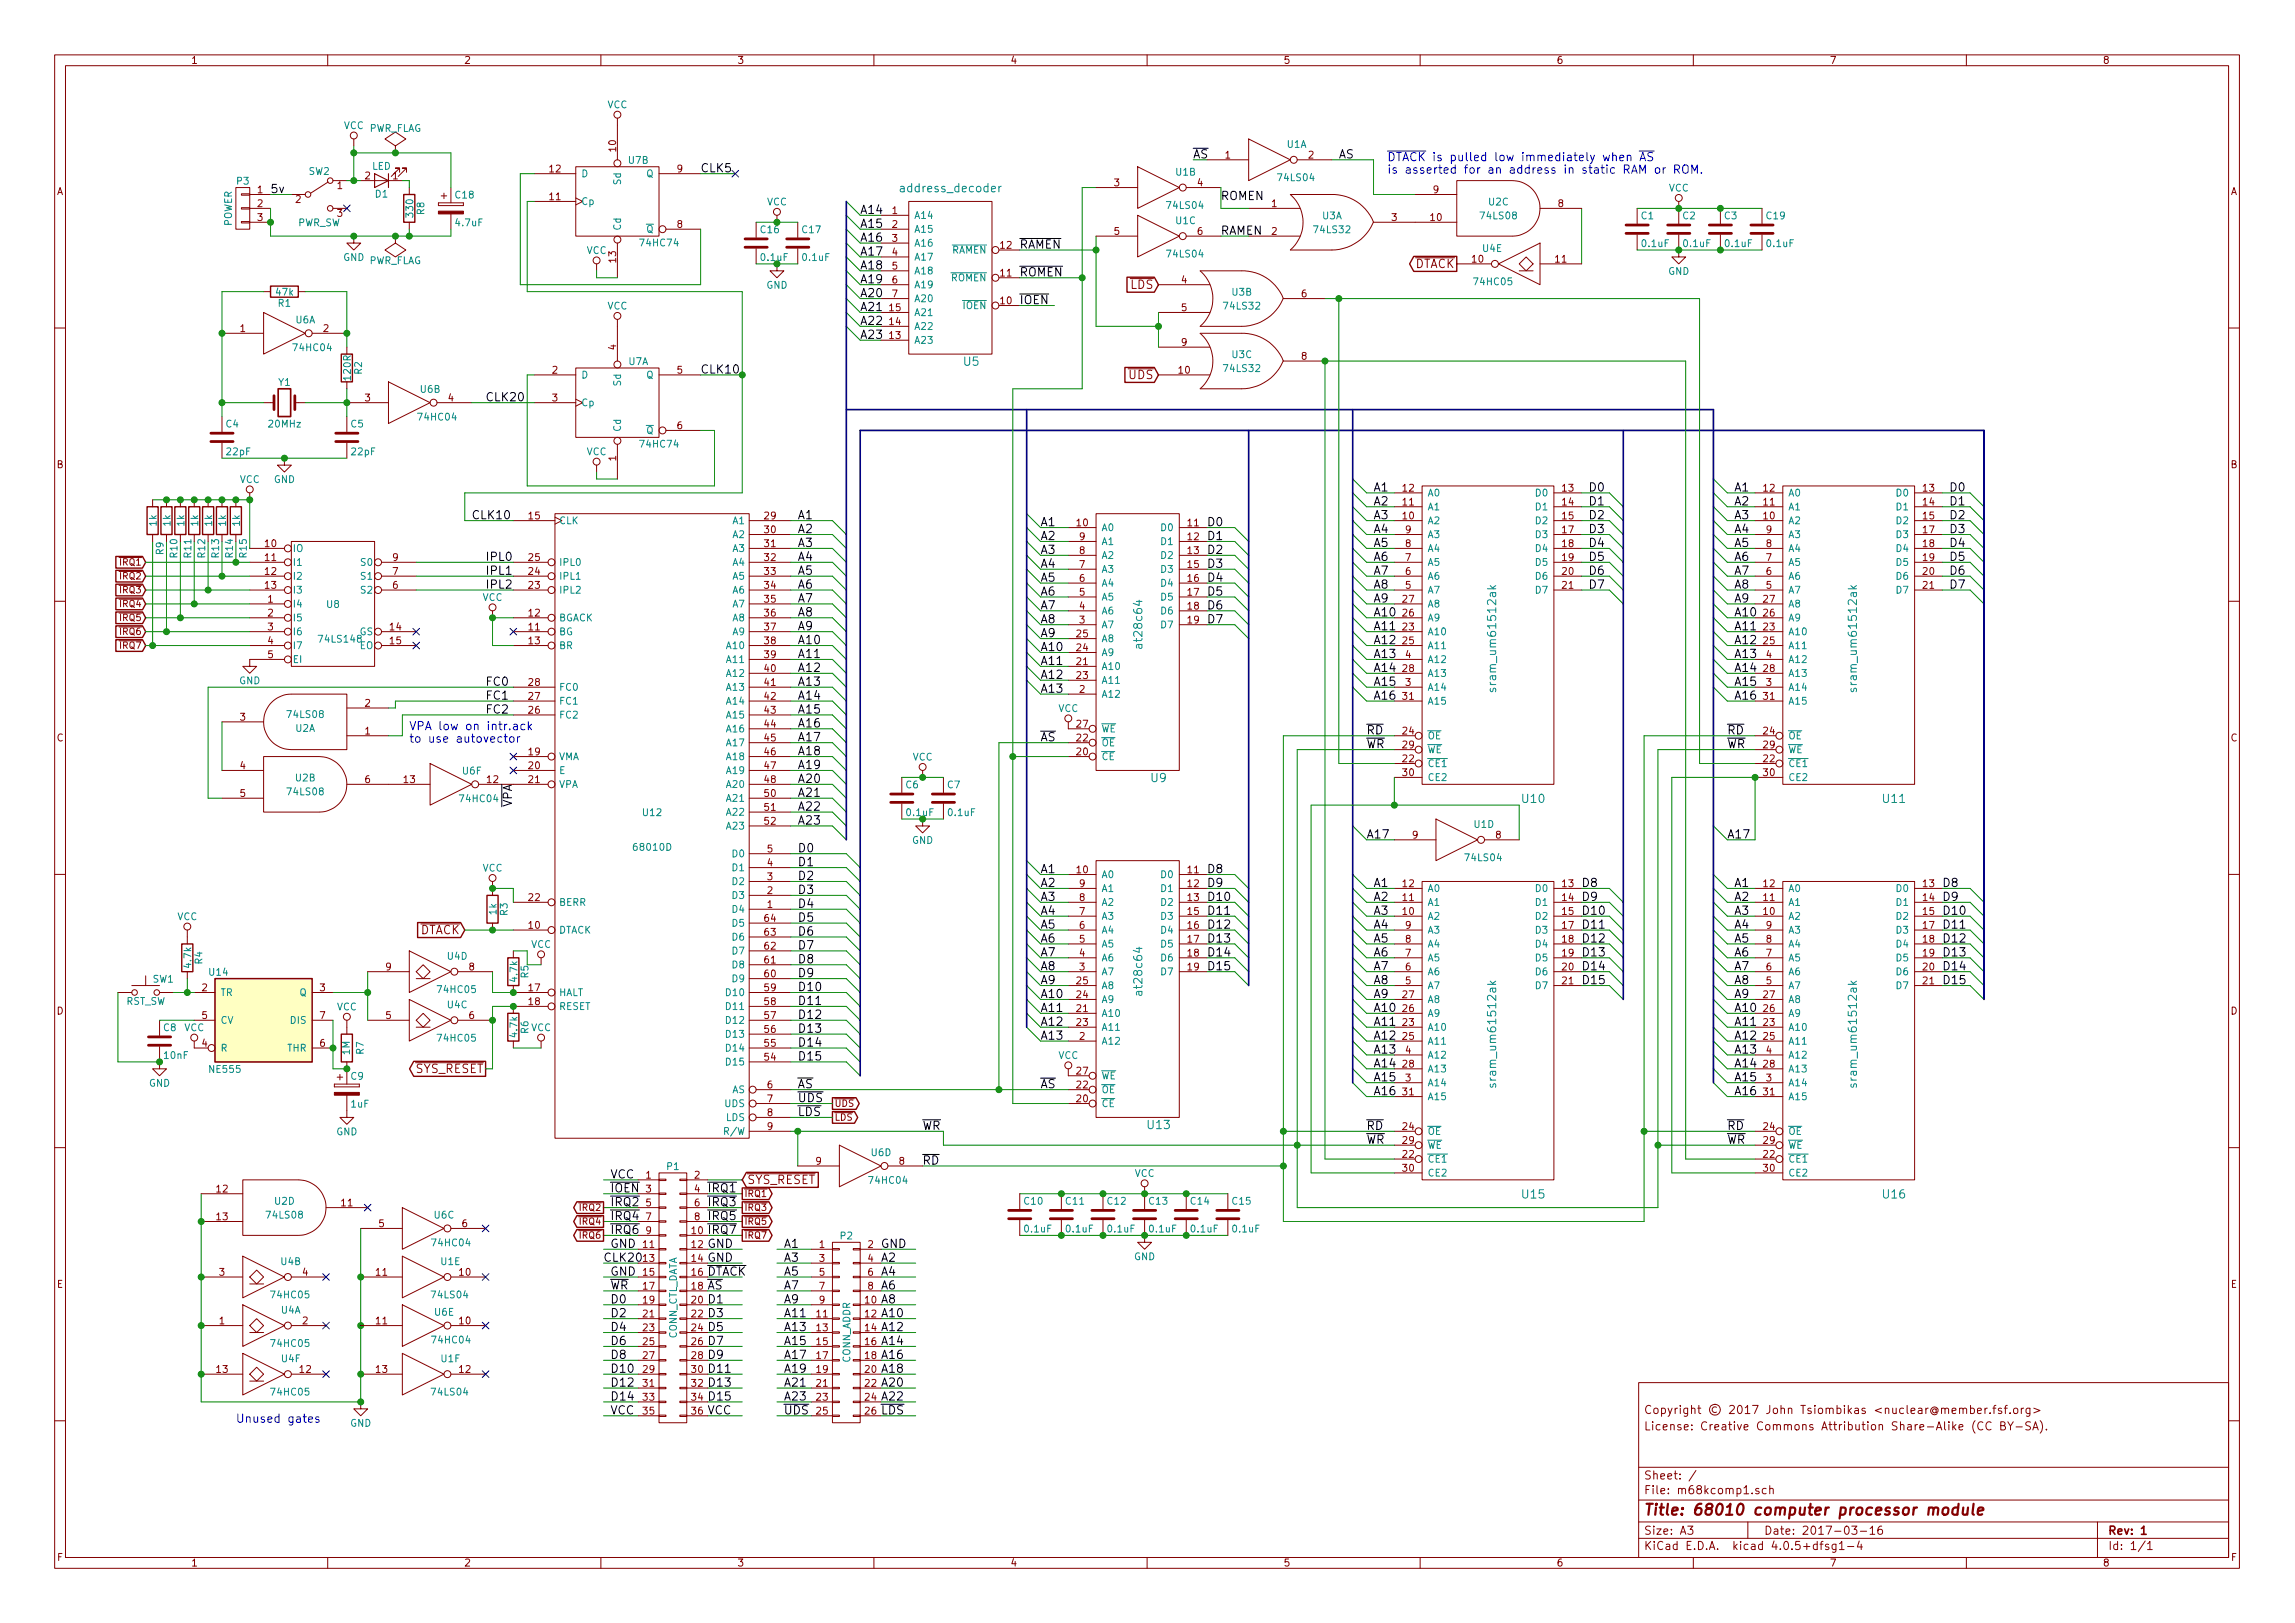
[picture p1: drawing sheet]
<svg xmlns="http://www.w3.org/2000/svg" width="420mm" height="297mm" viewBox="0 0 420 297" stroke-linecap="round" stroke-linejoin="round" font-family="sans-serif">
<defs><g id="words">
<text font-size="2.8" fill="#840000" x="301" y="277.3">Title: 68010 computer processor module</text>
<g font-size="2.2" fill="#840000">
<text x="206.9" y="52.9">LDS</text>
<text x="258.7" y="49.1">DTACK</text>
<text x="206.6" y="69.4">UDS</text>
<text x="76.6" y="171">DTACK</text>
<text x="75.8" y="196.4">SYS_RESET</text>
<text x="136.8" y="216.7">SYS_RESET</text>
</g>
<g font-size="2.2">
<text x="146" y="95">A1</text>
<text x="146" y="97.6">A2</text>
<text x="146" y="100.1">A3</text>
<text x="146" y="102.7">A4</text>
<text x="146" y="105.2">A5</text>
<text x="146" y="107.7">A6</text>
<text x="146" y="110.3">A7</text>
<text x="146" y="112.8">A8</text>
<text x="146" y="115.4">A9</text>
<text x="146" y="117.9">A10</text>
<text x="146" y="120.4">A11</text>
<text x="146" y="123">A12</text>
<text x="146" y="125.5">A13</text>
<text x="146" y="128.1">A14</text>
<text x="146" y="130.6">A15</text>
<text x="146" y="133.1">A16</text>
<text x="146" y="135.7">A17</text>
<text x="146" y="138.2">A18</text>
<text x="146" y="140.8">A19</text>
<text x="146" y="143.3">A20</text>
<text x="146" y="145.8">A21</text>
<text x="146" y="148.4">A22</text>
<text x="146" y="150.9">A23</text>
<text x="146" y="156">D0</text>
<text x="146" y="158.5">D1</text>
<text x="146" y="161.1">D2</text>
<text x="146" y="163.6">D3</text>
<text x="146" y="166.2">D4</text>
<text x="146" y="168.7">D5</text>
<text x="146" y="171.2">D6</text>
<text x="146" y="173.8">D7</text>
<text x="146" y="176.3">D8</text>
<text x="146" y="178.9">D9</text>
<text x="146" y="181.4">D10</text>
<text x="146" y="183.9">D11</text>
<text x="146" y="186.5">D12</text>
<text x="146" y="189">D13</text>
<text x="146" y="191.6">D14</text>
<text x="146" y="194.1">D15</text>
<text x="146" y="199.2">AS</text>
<text x="146" y="201.7">UDS</text>
<text x="146" y="204.3">LDS</text>
</g>
<g font-size="2.1">
<text x="218.4" y="29">AS</text>
<text x="245.1" y="29">AS</text>
<text x="49.5" y="35.3">5v</text>
<text x="128.3" y="31.5">CLK5</text>
<text x="157.5" y="39.2">A14</text>
<text x="157.5" y="41.7">A15</text>
<text x="223.5" y="36.6">ROMEN</text>
<text x="157.5" y="44.2">A16</text>
<text x="157.5" y="46.8">A17</text>
<text x="186.7" y="45.5">RAMEN</text>
<text x="223.5" y="43">RAMEN</text>
<text x="157.5" y="49.3">A18</text>
<text x="157.5" y="51.9">A19</text>
<text x="186.7" y="50.6">ROMEN</text>
<text x="157.5" y="54.4">A20</text>
<text x="157.5" y="56.9">A21</text>
<text x="157.5" y="59.5">A22</text>
<text x="186.7" y="55.7">IOEN</text>
<text x="157.5" y="62">A23</text>
<text x="128.3" y="68.4">CLK10</text>
<text x="88.9" y="73.4">CLK20</text>
<text x="251.5" y="90">A1</text>
<text x="290.8" y="90">D0</text>
<text x="317.5" y="90">A1</text>
<text x="356.9" y="90">D0</text>
<text x="86.4" y="95">CLK10</text>
<text x="251.5" y="92.5">A2</text>
<text x="251.5" y="95">A3</text>
<text x="290.8" y="92.5">D1</text>
<text x="290.8" y="95">D2</text>
<text x="317.5" y="92.5">A2</text>
<text x="317.5" y="95">A3</text>
<text x="356.9" y="92.5">D1</text>
<text x="356.9" y="95">D2</text>
<text x="190.5" y="96.3">A1</text>
<text x="190.5" y="98.8">A2</text>
<text x="190.5" y="101.4">A3</text>
<text x="221" y="96.3">D0</text>
<text x="221" y="98.8">D1</text>
<text x="221" y="101.4">D2</text>
<text x="251.5" y="97.6">A4</text>
<text x="251.5" y="100.1">A5</text>
<text x="290.8" y="97.6">D3</text>
<text x="290.8" y="100.1">D4</text>
<text x="317.5" y="97.6">A4</text>
<text x="317.5" y="100.1">A5</text>
<text x="356.9" y="97.6">D3</text>
<text x="356.9" y="100.1">D4</text>
<text x="88.9" y="102.7">IPL0</text>
<text x="88.9" y="105.2">IPL1</text>
<text x="88.9" y="107.7">IPL2</text>
<text x="190.5" y="103.9">A4</text>
<text x="190.5" y="106.5">A5</text>
<text x="221" y="103.9">D3</text>
<text x="221" y="106.5">D4</text>
<text x="251.5" y="102.7">A6</text>
<text x="251.5" y="105.2">A7</text>
<text x="251.5" y="107.7">A8</text>
<text x="290.8" y="102.7">D5</text>
<text x="290.8" y="105.2">D6</text>
<text x="290.8" y="107.7">D7</text>
<text x="317.5" y="102.7">A6</text>
<text x="317.5" y="105.2">A7</text>
<text x="317.5" y="107.7">A8</text>
<text x="356.9" y="102.7">D5</text>
<text x="356.9" y="105.2">D6</text>
<text x="356.9" y="107.7">D7</text>
<text x="190.5" y="109">A6</text>
<text x="190.5" y="111.5">A7</text>
<text x="221" y="109">D5</text>
<text x="221" y="111.5">D6</text>
<text x="251.5" y="110.3">A9</text>
<text x="251.5" y="112.8">A10</text>
<text x="317.5" y="110.3">A9</text>
<text x="317.5" y="112.8">A10</text>
<text x="190.5" y="114.1">A8</text>
<text x="190.5" y="116.6">A9</text>
<text x="190.5" y="119.2">A10</text>
<text x="221" y="114.1">D7</text>
<text x="251.5" y="115.4">A11</text>
<text x="251.5" y="117.9">A12</text>
<text x="317.5" y="115.4">A11</text>
<text x="317.5" y="117.9">A12</text>
<text x="88.9" y="125.5">FC0</text>
<text x="190.5" y="121.7">A11</text>
<text x="190.5" y="124.2">A12</text>
<text x="251.5" y="120.4">A13</text>
<text x="251.5" y="123">A14</text>
<text x="251.5" y="125.5">A15</text>
<text x="317.5" y="120.4">A13</text>
<text x="317.5" y="123">A14</text>
<text x="317.5" y="125.5">A15</text>
<text x="88.9" y="128.1">FC1</text>
<text x="88.9" y="130.6">FC2</text>
<text x="190.5" y="126.8">A13</text>
<text x="251.5" y="128.1">A16</text>
<text x="317.5" y="128.1">A16</text>
<text x="190.5" y="135.7">AS</text>
<text x="250.2" y="136.9">WR</text>
<text x="250.2" y="134.4">RD</text>
<text x="316.2" y="134.4">RD</text>
<text x="316.2" y="136.9">WR</text>
<text x="93.7" y="147.9" transform="rotate(-90 93.7 147.9)">VPA</text>
<text x="250.2" y="153.5">A17</text>
<text x="316.2" y="153.5">A17</text>
<text x="190.5" y="159.8">A1</text>
<text x="221" y="159.8">D8</text>
<text x="190.5" y="162.3">A2</text>
<text x="190.5" y="164.9">A3</text>
<text x="190.5" y="167.4">A4</text>
<text x="221" y="162.3">D9</text>
<text x="221" y="164.9">D10</text>
<text x="221" y="167.4">D11</text>
<text x="251.5" y="162.3">A1</text>
<text x="251.5" y="164.9">A2</text>
<text x="251.5" y="167.4">A3</text>
<text x="289.6" y="162.3">D8</text>
<text x="289.6" y="164.9">D9</text>
<text x="289.6" y="167.4">D10</text>
<text x="317.5" y="162.3">A1</text>
<text x="317.5" y="164.9">A2</text>
<text x="317.5" y="167.4">A3</text>
<text x="355.6" y="162.3">D8</text>
<text x="355.6" y="164.9">D9</text>
<text x="355.6" y="167.4">D10</text>
<text x="190.5" y="170">A5</text>
<text x="190.5" y="172.5">A6</text>
<text x="221" y="170">D12</text>
<text x="221" y="172.5">D13</text>
<text x="251.5" y="170">A4</text>
<text x="251.5" y="172.5">A5</text>
<text x="289.6" y="170">D11</text>
<text x="289.6" y="172.5">D12</text>
<text x="317.5" y="170">A4</text>
<text x="317.5" y="172.5">A5</text>
<text x="355.6" y="170">D11</text>
<text x="355.6" y="172.5">D12</text>
<text x="190.5" y="175">A7</text>
<text x="190.5" y="177.6">A8</text>
<text x="221" y="175">D14</text>
<text x="221" y="177.6">D15</text>
<text x="251.5" y="175">A6</text>
<text x="251.5" y="177.6">A7</text>
<text x="289.6" y="175">D13</text>
<text x="289.6" y="177.6">D14</text>
<text x="317.5" y="175">A6</text>
<text x="317.5" y="177.6">A7</text>
<text x="355.6" y="175">D13</text>
<text x="355.6" y="177.6">D14</text>
<text x="190.5" y="180.1">A9</text>
<text x="190.5" y="182.7">A10</text>
<text x="190.5" y="185.2">A11</text>
<text x="251.5" y="180.1">A8</text>
<text x="251.5" y="182.7">A9</text>
<text x="251.5" y="185.2">A10</text>
<text x="289.6" y="180.1">D15</text>
<text x="317.5" y="180.1">A8</text>
<text x="317.5" y="182.7">A9</text>
<text x="317.5" y="185.2">A10</text>
<text x="355.6" y="180.1">D15</text>
<text x="190.5" y="187.7">A12</text>
<text x="190.5" y="190.3">A13</text>
<text x="251.5" y="187.7">A11</text>
<text x="251.5" y="190.3">A12</text>
<text x="317.5" y="187.7">A11</text>
<text x="317.5" y="190.3">A12</text>
<text x="251.5" y="192.8">A13</text>
<text x="251.5" y="195.4">A14</text>
<text x="251.5" y="197.9">A15</text>
<text x="317.5" y="192.8">A13</text>
<text x="317.5" y="195.4">A14</text>
<text x="317.5" y="197.9">A15</text>
<text x="190.5" y="199.2">AS</text>
<text x="251.5" y="200.4">A16</text>
<text x="317.5" y="200.4">A16</text>
<text x="168.9" y="206.8">WR</text>
<text x="250.2" y="206.8">RD</text>
<text x="250.2" y="209.3">WR</text>
<text x="316.2" y="206.8">RD</text>
<text x="316.2" y="209.3">WR</text>
<text x="111.8" y="215.7">VCC</text>
<text x="168.9" y="213.1">RD</text>
<text x="111.8" y="218.2">IOEN</text>
<text x="111.8" y="220.8">IRQ2</text>
<text x="129.5" y="218.2">IRQ1</text>
<text x="129.5" y="220.8">IRQ3</text>
<text x="111.8" y="223.3">IRQ4</text>
<text x="111.8" y="225.8">IRQ6</text>
<text x="129.5" y="223.3">IRQ5</text>
<text x="129.5" y="225.8">IRQ7</text>
<text x="110.5" y="230.9">CLK20</text>
<text x="111.8" y="228.4">GND</text>
<text x="111.8" y="233.5">GND</text>
<text x="129.5" y="228.4">GND</text>
<text x="129.5" y="233.5">DTACK</text>
<text x="129.5" y="230.9">GND</text>
<text x="143.5" y="228.4">A1</text>
<text x="143.5" y="230.9">A3</text>
<text x="143.5" y="233.5">A5</text>
<text x="161.3" y="230.9">A2</text>
<text x="161.3" y="233.5">A4</text>
<text x="161.3" y="228.4">GND</text>
<text x="111.8" y="238.5">D0</text>
<text x="111.8" y="236">WR</text>
<text x="129.5" y="236">AS</text>
<text x="129.5" y="238.5">D1</text>
<text x="143.5" y="236">A7</text>
<text x="143.5" y="238.5">A9</text>
<text x="161.3" y="236">A6</text>
<text x="161.3" y="238.5">A8</text>
<text x="111.8" y="241.1">D2</text>
<text x="111.8" y="243.6">D4</text>
<text x="129.5" y="241.1">D3</text>
<text x="129.5" y="243.6">D5</text>
<text x="143.5" y="241.1">A11</text>
<text x="143.5" y="243.6">A13</text>
<text x="161.3" y="241.1">A10</text>
<text x="161.3" y="243.6">A12</text>
<text x="111.8" y="246.2">D6</text>
<text x="111.8" y="248.7">D8</text>
<text x="111.8" y="251.2">D10</text>
<text x="129.5" y="246.2">D7</text>
<text x="129.5" y="248.7">D9</text>
<text x="129.5" y="251.2">D11</text>
<text x="143.5" y="246.2">A15</text>
<text x="143.5" y="248.7">A17</text>
<text x="143.5" y="251.2">A19</text>
<text x="161.3" y="246.2">A14</text>
<text x="161.3" y="248.7">A16</text>
<text x="161.3" y="251.2">A18</text>
<text x="111.8" y="253.8">D12</text>
<text x="111.8" y="256.3">D14</text>
<text x="129.5" y="253.8">D13</text>
<text x="129.5" y="256.3">D15</text>
<text x="143.5" y="253.8">A21</text>
<text x="143.5" y="256.3">A23</text>
<text x="161.3" y="253.8">A20</text>
<text x="161.3" y="256.3">A22</text>
<text x="111.8" y="258.9">VCC</text>
<text x="129.5" y="258.9">VCC</text>
<text x="143.5" y="258.9">UDS</text>
<text x="161.3" y="258.9">LDS</text>
</g>
<g font-size="2.1" fill="#0000c2">
<text x="254" y="29.5">DTACK is pulled low immediately when AS</text>
<text x="254" y="31.8">is asserted for an address in static RAM or ROM.</text>
<text x="74.9" y="133.6">VPA low on intr.ack</text>
<text x="74.9" y="135.9">to use autovector</text>
<text x="43.2" y="260.4">Unused gates</text>
</g>
<g font-size="2.1" fill="#008484">
<text x="165.2" y="35.2">address_decoder</text>
<text x="176.5" y="66.9">U5</text>
<text x="209.1" y="118.2" transform="rotate(-90 209.1 118.2)">at28c64</text>
<text x="273.9" y="125.7" transform="rotate(-90 273.9 125.7)">sram_um61512ak</text>
<text x="340" y="125.7" transform="rotate(-90 340 125.7)">sram_um61512ak</text>
<text x="210.7" y="143.1">U9</text>
<text x="278.7" y="147">U10</text>
<text x="344.8" y="147">U11</text>
<text x="209.1" y="181.7" transform="rotate(-90 209.1 181.7)">at28c64</text>
<text x="273.9" y="198.1" transform="rotate(-90 273.9 198.1)">sram_um61512ak</text>
<text x="340" y="198.1" transform="rotate(-90 340 198.1)">sram_um61512ak</text>
<text x="210.2" y="206.6">U13</text>
<text x="278.7" y="219.3">U15</text>
<text x="344.8" y="219.3">U16</text>
</g>
<g font-size="2.1" fill="#840000">
<text x="301" y="261.8">License: Creative Commons Attribution Share-Alike (CC BY-SA).</text>
<text x="301" y="258.8">Copyright © 2017 John Tsiombikas &lt;nuclear@member.fsf.org&gt;</text>
<text x="301" y="273.5">File: m68kcomp1.sch</text>
<text x="301" y="270.8">Sheet: /</text>
<text x="301" y="280.9">Size: A3</text>
<text x="323" y="280.9">Date: 2017-03-16</text>
<text x="386" y="280.9">Rev: 1</text>
<text x="301" y="283.7">KiCad E.D.A. kicad 4.0.5+dfsg1-4</text>
<text x="386" y="283.7">Id: 1/1</text>
</g>
<g font-size="1.8" fill="#840000">
<text x="35" y="11.7">1</text>
<text x="85" y="11.7">2</text>
<text x="135" y="11.7">3</text>
<text x="185" y="11.7">4</text>
<text x="235" y="11.7">5</text>
<text x="285" y="11.7">6</text>
<text x="335" y="11.7">7</text>
<text x="385" y="11.7">8</text>
<text x="112.8" y="27.7" transform="rotate(-90 112.8 27.7)">10</text>
<text x="224.3" y="29">1</text>
<text x="239.5" y="29">2</text>
<text x="10.4" y="35.7">A</text>
<text x="47.1" y="35.3">1</text>
<text x="61.7" y="34.6">1</text>
<text x="66.8" y="32.8">2</text>
<text x="71.9" y="32.8">1</text>
<text x="100.6" y="31.5">12</text>
<text x="124" y="31.5">9</text>
<text x="204" y="34.1">3</text>
<text x="219.2" y="34.1">4</text>
<text x="262.4" y="35.3">9</text>
<text x="408.4" y="35.7">A</text>
<text x="47.1" y="37.9">2</text>
<text x="47.1" y="40.4">3</text>
<text x="54.1" y="37.1">2</text>
<text x="61.7" y="39.7">3</text>
<text x="100.6" y="36.6">11</text>
<text x="124" y="41.7">8</text>
<text x="163.3" y="39.2">1</text>
<text x="163.3" y="41.7">2</text>
<text x="232.8" y="37.9">1</text>
<text x="254.8" y="40.4">3</text>
<text x="261.9" y="40.4">10</text>
<text x="285.3" y="37.9">8</text>
<text x="112.8" y="48" transform="rotate(-90 112.8 48)">13</text>
<text x="163.3" y="44.2">3</text>
<text x="163.3" y="46.8">4</text>
<text x="183.2" y="45.5">12</text>
<text x="204" y="43">5</text>
<text x="219.2" y="43">6</text>
<text x="232.8" y="43">2</text>
<text x="163.3" y="49.3">5</text>
<text x="163.3" y="51.9">6</text>
<text x="183.2" y="50.6">11</text>
<text x="216.3" y="51.9">4</text>
<text x="269.5" y="48">10</text>
<text x="284.8" y="48">11</text>
<text x="162.9" y="59.5">14</text>
<text x="162.9" y="56.9">15</text>
<text x="163.3" y="54.4">7</text>
<text x="183.2" y="55.7">10</text>
<text x="216.3" y="56.9">5</text>
<text x="238.3" y="54.4">6</text>
<text x="44" y="60.7">1</text>
<text x="59.2" y="60.7">2</text>
<text x="112.8" y="64" transform="rotate(-90 112.8 64)">4</text>
<text x="162.9" y="62">13</text>
<text x="216.3" y="63.3">9</text>
<text x="238.3" y="65.8">8</text>
<text x="101.1" y="68.4">2</text>
<text x="124" y="68.4">5</text>
<text x="215.8" y="68.4">10</text>
<text x="66.8" y="73.4">3</text>
<text x="82.1" y="73.4">4</text>
<text x="101.1" y="73.4">3</text>
<text x="124" y="78.5">6</text>
<text x="10.4" y="85.7">B</text>
<text x="112.8" y="84.3" transform="rotate(-90 112.8 84.3)">1</text>
<text x="256.8" y="90">12</text>
<text x="286.1" y="90">13</text>
<text x="322.9" y="90">12</text>
<text x="352.1" y="90">13</text>
<text x="408.4" y="85.7">B</text>
<text x="96.8" y="95">15</text>
<text x="140" y="95">29</text>
<text x="256.8" y="95">10</text>
<text x="256.8" y="92.5">11</text>
<text x="286.1" y="92.5">14</text>
<text x="286.1" y="95">15</text>
<text x="322.9" y="95">10</text>
<text x="322.9" y="92.5">11</text>
<text x="352.1" y="92.5">14</text>
<text x="352.1" y="95">15</text>
<text x="48.6" y="100.1">10</text>
<text x="140" y="97.6">30</text>
<text x="140" y="100.1">31</text>
<text x="197.2" y="96.3">10</text>
<text x="197.6" y="101.4">8</text>
<text x="197.6" y="98.8">9</text>
<text x="217.5" y="96.3">11</text>
<text x="217.5" y="98.8">12</text>
<text x="217.5" y="101.4">13</text>
<text x="257.3" y="100.1">8</text>
<text x="257.3" y="97.6">9</text>
<text x="286.1" y="97.6">17</text>
<text x="286.1" y="100.1">18</text>
<text x="323.4" y="100.1">8</text>
<text x="323.4" y="97.6">9</text>
<text x="352.1" y="97.6">17</text>
<text x="352.1" y="100.1">18</text>
<text x="48.6" y="102.7">11</text>
<text x="48.6" y="105.2">12</text>
<text x="48.6" y="107.7">13</text>
<text x="71.9" y="107.7">6</text>
<text x="71.9" y="105.2">7</text>
<text x="71.9" y="102.7">9</text>
<text x="96.8" y="107.7">23</text>
<text x="96.8" y="105.2">24</text>
<text x="96.8" y="102.7">25</text>
<text x="140" y="102.7">32</text>
<text x="140" y="105.2">33</text>
<text x="140" y="107.7">34</text>
<text x="197.6" y="106.5">6</text>
<text x="197.6" y="103.9">7</text>
<text x="217.5" y="103.9">15</text>
<text x="217.5" y="106.5">16</text>
<text x="257.3" y="107.7">5</text>
<text x="257.3" y="105.2">6</text>
<text x="257.3" y="102.7">7</text>
<text x="286.1" y="105.2">20</text>
<text x="286.1" y="107.7">21</text>
<text x="286.1" y="102.7">19</text>
<text x="323.4" y="107.7">5</text>
<text x="323.4" y="105.2">6</text>
<text x="323.4" y="102.7">7</text>
<text x="352.1" y="105.2">20</text>
<text x="352.1" y="107.7">21</text>
<text x="352.1" y="102.7">19</text>
<text x="49" y="110.3">1</text>
<text x="49" y="112.8">2</text>
<text x="96.8" y="112.8">12</text>
<text x="140" y="110.3">35</text>
<text x="140" y="112.8">36</text>
<text x="197.6" y="111.5">4</text>
<text x="197.6" y="109">5</text>
<text x="217.5" y="109">17</text>
<text x="217.5" y="111.5">18</text>
<text x="256.8" y="112.8">26</text>
<text x="256.8" y="110.3">27</text>
<text x="322.9" y="112.8">26</text>
<text x="322.9" y="110.3">27</text>
<text x="49" y="115.4">3</text>
<text x="49" y="117.9">4</text>
<text x="71.4" y="115.4">14</text>
<text x="71.4" y="117.9">15</text>
<text x="96.8" y="115.4">11</text>
<text x="96.8" y="117.9">13</text>
<text x="140" y="115.4">37</text>
<text x="140" y="117.9">38</text>
<text x="197.2" y="119.2">24</text>
<text x="197.2" y="116.6">25</text>
<text x="197.6" y="114.1">3</text>
<text x="217.5" y="114.1">19</text>
<text x="256.8" y="115.4">23</text>
<text x="256.8" y="117.9">25</text>
<text x="322.9" y="115.4">23</text>
<text x="322.9" y="117.9">25</text>
<text x="49" y="120.4">5</text>
<text x="96.8" y="125.5">28</text>
<text x="140" y="123">40</text>
<text x="140" y="125.5">41</text>
<text x="140" y="120.4">39</text>
<text x="197.2" y="121.7">21</text>
<text x="197.2" y="124.2">23</text>
<text x="256.8" y="123">28</text>
<text x="257.3" y="125.5">3</text>
<text x="257.3" y="120.4">4</text>
<text x="322.9" y="123">28</text>
<text x="323.4" y="125.5">3</text>
<text x="323.4" y="120.4">4</text>
<text x="44" y="131.9">3</text>
<text x="66.8" y="129.3">2</text>
<text x="96.8" y="130.6">26</text>
<text x="96.8" y="128.1">27</text>
<text x="140" y="128.1">42</text>
<text x="140" y="130.6">43</text>
<text x="197.6" y="126.8">2</text>
<text x="256.8" y="128.1">31</text>
<text x="322.9" y="128.1">31</text>
<text x="10.4" y="135.7">C</text>
<text x="66.8" y="134.4">1</text>
<text x="140" y="133.1">44</text>
<text x="140" y="135.7">45</text>
<text x="197.2" y="135.7">22</text>
<text x="197.2" y="133.1">27</text>
<text x="256.8" y="134.4">24</text>
<text x="256.8" y="136.9">29</text>
<text x="322.9" y="134.4">24</text>
<text x="322.9" y="136.9">29</text>
<text x="408.4" y="135.7">C</text>
<text x="44" y="140.8">4</text>
<text x="66.8" y="143.3">6</text>
<text x="74" y="143.3">13</text>
<text x="89.2" y="143.3">12</text>
<text x="96.8" y="140.8">20</text>
<text x="96.8" y="143.3">21</text>
<text x="96.8" y="138.2">19</text>
<text x="140" y="138.2">46</text>
<text x="140" y="140.8">47</text>
<text x="140" y="143.3">48</text>
<text x="197.2" y="138.2">20</text>
<text x="256.8" y="142">30</text>
<text x="256.8" y="139.5">22</text>
<text x="322.9" y="142">30</text>
<text x="322.9" y="139.5">22</text>
<text x="44" y="145.8">5</text>
<text x="140" y="145.8">50</text>
<text x="140" y="148.4">51</text>
<text x="140" y="150.9">52</text>
<text x="140.5" y="156">5</text>
<text x="258.6" y="153.5">9</text>
<text x="273.8" y="153.5">8</text>
<text x="140.5" y="161.1">3</text>
<text x="140.5" y="158.5">4</text>
<text x="197.2" y="159.8">10</text>
<text x="217.5" y="159.8">11</text>
<text x="96.8" y="164.9">22</text>
<text x="140.5" y="166.2">1</text>
<text x="140.5" y="163.6">2</text>
<text x="197.6" y="167.4">7</text>
<text x="197.6" y="164.9">8</text>
<text x="197.6" y="162.3">9</text>
<text x="217.5" y="162.3">12</text>
<text x="217.5" y="164.9">13</text>
<text x="217.5" y="167.4">15</text>
<text x="256.8" y="167.4">10</text>
<text x="256.8" y="164.9">11</text>
<text x="256.8" y="162.3">12</text>
<text x="286.1" y="162.3">13</text>
<text x="286.1" y="164.9">14</text>
<text x="286.1" y="167.4">15</text>
<text x="322.9" y="167.4">10</text>
<text x="322.9" y="164.9">11</text>
<text x="322.9" y="162.3">12</text>
<text x="352.1" y="162.3">13</text>
<text x="352.1" y="164.9">14</text>
<text x="352.1" y="167.4">15</text>
<text x="96.8" y="170">10</text>
<text x="140" y="173.8">62</text>
<text x="140" y="171.2">63</text>
<text x="140" y="168.7">64</text>
<text x="197.6" y="172.5">5</text>
<text x="197.6" y="170">6</text>
<text x="217.5" y="170">16</text>
<text x="217.5" y="172.5">17</text>
<text x="257.3" y="172.5">8</text>
<text x="257.3" y="170">9</text>
<text x="286.1" y="170">17</text>
<text x="286.1" y="172.5">18</text>
<text x="323.4" y="172.5">8</text>
<text x="323.4" y="170">9</text>
<text x="352.1" y="170">17</text>
<text x="352.1" y="172.5">18</text>
<text x="70.6" y="177.6">9</text>
<text x="85.9" y="177.6">8</text>
<text x="140" y="178.9">60</text>
<text x="140" y="176.3">61</text>
<text x="197.6" y="177.6">3</text>
<text x="197.6" y="175">4</text>
<text x="217.5" y="175">18</text>
<text x="217.5" y="177.6">19</text>
<text x="257.3" y="177.6">6</text>
<text x="257.3" y="175">7</text>
<text x="286.1" y="177.6">20</text>
<text x="286.1" y="175">19</text>
<text x="323.4" y="177.6">6</text>
<text x="323.4" y="175">7</text>
<text x="352.1" y="177.6">20</text>
<text x="352.1" y="175">19</text>
<text x="10.4" y="185.7">D</text>
<text x="37" y="181.4">2</text>
<text x="58.6" y="181.4">3</text>
<text x="96.8" y="181.4">17</text>
<text x="96.8" y="183.9">18</text>
<text x="140" y="183.9">58</text>
<text x="140" y="181.4">59</text>
<text x="197.2" y="185.2">21</text>
<text x="197.2" y="182.7">24</text>
<text x="197.2" y="180.1">25</text>
<text x="256.8" y="185.2">26</text>
<text x="256.8" y="182.7">27</text>
<text x="257.3" y="180.1">5</text>
<text x="286.1" y="180.1">21</text>
<text x="322.9" y="185.2">26</text>
<text x="322.9" y="182.7">27</text>
<text x="323.4" y="180.1">5</text>
<text x="352.1" y="180.1">21</text>
<text x="408.4" y="185.7">D</text>
<text x="37" y="191.6">4</text>
<text x="37" y="186.5">5</text>
<text x="58.6" y="191.6">6</text>
<text x="58.6" y="186.5">7</text>
<text x="70.6" y="186.5">5</text>
<text x="85.9" y="186.5">6</text>
<text x="140" y="191.6">55</text>
<text x="140" y="189">56</text>
<text x="140" y="186.5">57</text>
<text x="197.2" y="187.7">23</text>
<text x="197.6" y="190.3">2</text>
<text x="256.8" y="187.7">23</text>
<text x="256.8" y="190.3">25</text>
<text x="322.9" y="187.7">23</text>
<text x="322.9" y="190.3">25</text>
<text x="140" y="194.1">54</text>
<text x="197.2" y="196.6">27</text>
<text x="256.8" y="195.4">28</text>
<text x="257.3" y="197.9">3</text>
<text x="257.3" y="192.8">4</text>
<text x="322.9" y="195.4">28</text>
<text x="323.4" y="197.9">3</text>
<text x="323.4" y="192.8">4</text>
<text x="140.5" y="199.2">6</text>
<text x="140.5" y="201.7">7</text>
<text x="197.2" y="201.7">20</text>
<text x="197.2" y="199.2">22</text>
<text x="256.8" y="200.4">31</text>
<text x="322.9" y="200.4">31</text>
<text x="140.5" y="204.3">8</text>
<text x="140.5" y="206.8">9</text>
<text x="256.8" y="206.8">24</text>
<text x="256.8" y="209.3">29</text>
<text x="322.9" y="206.8">24</text>
<text x="322.9" y="209.3">29</text>
<text x="118.3" y="215.7">1</text>
<text x="127.2" y="215.7">2</text>
<text x="149.4" y="213.1">9</text>
<text x="164.6" y="213.1">8</text>
<text x="256.8" y="214.4">30</text>
<text x="256.8" y="211.9">22</text>
<text x="322.9" y="214.4">30</text>
<text x="322.9" y="211.9">22</text>
<text x="39.7" y="218.2">12</text>
<text x="62.5" y="220.8">11</text>
<text x="118.3" y="218.2">3</text>
<text x="118.3" y="220.8">5</text>
<text x="127.2" y="218.2">4</text>
<text x="127.2" y="220.8">6</text>
<text x="39.7" y="223.3">13</text>
<text x="69.4" y="224.6">5</text>
<text x="84.6" y="224.6">6</text>
<text x="118.3" y="223.3">7</text>
<text x="118.3" y="225.8">9</text>
<text x="126.7" y="225.8">10</text>
<text x="127.2" y="223.3">8</text>
<text x="40.2" y="233.5">3</text>
<text x="55.4" y="233.5">4</text>
<text x="68.9" y="233.5">11</text>
<text x="84.1" y="233.5">10</text>
<text x="117.8" y="228.4">11</text>
<text x="117.8" y="230.9">13</text>
<text x="117.8" y="233.5">15</text>
<text x="126.7" y="228.4">12</text>
<text x="126.7" y="230.9">14</text>
<text x="126.7" y="233.5">16</text>
<text x="150" y="228.4">1</text>
<text x="150" y="230.9">3</text>
<text x="150" y="233.5">5</text>
<text x="158.9" y="228.4">2</text>
<text x="158.9" y="230.9">4</text>
<text x="158.9" y="233.5">6</text>
<text x="10.4" y="235.7">E</text>
<text x="117.8" y="236">17</text>
<text x="117.8" y="238.5">19</text>
<text x="126.7" y="238.5">20</text>
<text x="126.7" y="236">18</text>
<text x="150" y="236">7</text>
<text x="150" y="238.5">9</text>
<text x="158.4" y="238.5">10</text>
<text x="158.9" y="236">8</text>
<text x="408.4" y="235.7">E</text>
<text x="40.2" y="242.4">1</text>
<text x="55.4" y="242.4">2</text>
<text x="68.9" y="242.4">11</text>
<text x="84.1" y="242.4">10</text>
<text x="117.8" y="241.1">21</text>
<text x="117.8" y="243.6">23</text>
<text x="126.7" y="241.1">22</text>
<text x="126.7" y="243.6">24</text>
<text x="149.5" y="241.1">11</text>
<text x="149.5" y="243.6">13</text>
<text x="158.4" y="241.1">12</text>
<text x="158.4" y="243.6">14</text>
<text x="39.7" y="251.2">13</text>
<text x="54.9" y="251.2">12</text>
<text x="68.9" y="251.2">13</text>
<text x="84.1" y="251.2">12</text>
<text x="117.8" y="246.2">25</text>
<text x="117.8" y="248.7">27</text>
<text x="117.8" y="251.2">29</text>
<text x="126.7" y="251.2">30</text>
<text x="126.7" y="246.2">26</text>
<text x="126.7" y="248.7">28</text>
<text x="149.5" y="246.2">15</text>
<text x="149.5" y="248.7">17</text>
<text x="149.5" y="251.2">19</text>
<text x="158.4" y="251.2">20</text>
<text x="158.4" y="246.2">16</text>
<text x="158.4" y="248.7">18</text>
<text x="117.8" y="253.8">31</text>
<text x="117.8" y="256.3">33</text>
<text x="126.7" y="253.8">32</text>
<text x="126.7" y="256.3">34</text>
<text x="149.5" y="253.8">21</text>
<text x="149.5" y="256.3">23</text>
<text x="158.4" y="253.8">22</text>
<text x="158.4" y="256.3">24</text>
<text x="117.8" y="258.9">35</text>
<text x="126.7" y="258.9">36</text>
<text x="149.5" y="258.9">25</text>
<text x="158.4" y="258.9">26</text>
<text x="10.5" y="285.7">F</text>
<text x="35" y="286.7">1</text>
<text x="85" y="286.7">2</text>
<text x="135" y="286.7">3</text>
<text x="185" y="286.7">4</text>
<text x="235" y="286.7">5</text>
<text x="285" y="286.7">6</text>
<text x="335" y="286.7">7</text>
<text x="385" y="286.7">8</text>
<text x="408.5" y="285.7">F</text>
</g>
<g font-size="1.8" fill="#008484">
<text x="62.9" y="23.6">VCC</text>
<text x="111.2" y="19.8">VCC</text>
<text x="67.4" y="24.1">PWR_FLAG</text>
<text x="115.1" y="30">U7B</text>
<text x="235.6" y="27">U1A</text>
<text x="43.4" y="33.8">P3</text>
<text x="56.5" y="32">SW2</text>
<text x="68.1" y="31.1">LED</text>
<text x="106.4" y="32.4">D</text>
<text x="113.7" y="33.8" transform="rotate(-90 113.7 33.8)">Sd</text>
<text x="118.3" y="32.4">Q</text>
<text x="215.3" y="32.1">U1B</text>
<text x="234.1" y="33.1">74LS04</text>
<text x="305.5" y="35">VCC</text>
<text x="42.4" y="41.5" transform="rotate(-90 42.4 41.5)">POWER</text>
<text x="54.5" y="41.4">PWR_SW</text>
<text x="68.7" y="36.1">D1</text>
<text x="75.6" y="39.6" transform="rotate(-90 75.6 39.6)">330</text>
<text x="77.7" y="39.3" transform="rotate(-90 77.7 39.3)">R8</text>
<text x="83.4" y="36.3">C18</text>
<text x="83.5" y="41.4">4.7uF</text>
<text x="106.4" y="37.5">Cp</text>
<text x="140.4" y="37.6">VCC</text>
<text x="167.4" y="40">A14</text>
<text x="213.8" y="38.2">74LS04</text>
<text x="215.3" y="41">U1C</text>
<text x="242.1" y="40.1">U3A</text>
<text x="271.2" y="40.1">74LS08</text>
<text x="272.6" y="37.6">U2C</text>
<text x="300.5" y="40.1">C1</text>
<text x="308.1" y="40.1">C2</text>
<text x="315.7" y="40.1">C3</text>
<text x="323.4" y="40.1">C19</text>
<text x="62.8" y="47.7">GND</text>
<text x="107.4" y="46.5">VCC</text>
<text x="113.7" y="42.2" transform="rotate(-90 113.7 42.2)">Cd</text>
<text x="117.4" y="45.1">74HC74</text>
<text x="118.3" y="42.6">Q</text>
<text x="139.3" y="42.7">C16</text>
<text x="139.4" y="47.7">0.1uF</text>
<text x="146.9" y="42.7">C17</text>
<text x="147" y="47.7">0.1uF</text>
<text x="167.4" y="42.6">A15</text>
<text x="167.4" y="45.1">A16</text>
<text x="167.4" y="47.7">A17</text>
<text x="174.1" y="46.4">RAMEN</text>
<text x="213.8" y="47.1">74LS04</text>
<text x="240.7" y="42.7">74LS32</text>
<text x="271.4" y="46.1">U4E</text>
<text x="300.7" y="45.2">0.1uF</text>
<text x="308.3" y="45.2">0.1uF</text>
<text x="315.9" y="45.2">0.1uF</text>
<text x="323.5" y="45.2">0.1uF</text>
<text x="67.4" y="48.3">PWR_FLAG</text>
<text x="140.3" y="52.8">GND</text>
<text x="167.4" y="50.2">A18</text>
<text x="167.4" y="52.7">A19</text>
<text x="174" y="51.5">ROMEN</text>
<text x="270.1" y="52.2">74HC05</text>
<text x="305.4" y="50.3">GND</text>
<text x="50.6" y="54.1">47k</text>
<text x="51" y="56.1">R1</text>
<text x="54.1" y="59.2">U6A</text>
<text x="111.2" y="56.6">VCC</text>
<text x="167.4" y="55.3">A20</text>
<text x="167.4" y="57.8">A21</text>
<text x="176.3" y="56.6">IOEN</text>
<text x="224.2" y="56.6">74LS32</text>
<text x="225.6" y="54.1">U3B</text>
<text x="53.9" y="64.2">74HC04</text>
<text x="167.4" y="62.9">A23</text>
<text x="167.4" y="60.4">A22</text>
<text x="225.6" y="65.5">U3C</text>
<text x="51" y="70.6">Y1</text>
<text x="64.2" y="69.5" transform="rotate(-90 64.2 69.5)">120R</text>
<text x="66.2" y="68.5" transform="rotate(-90 66.2 68.5)">R2</text>
<text x="77" y="71.9">U6B</text>
<text x="106.4" y="69.3">D</text>
<text x="113.7" y="70.6" transform="rotate(-90 113.7 70.6)">Sd</text>
<text x="115.1" y="66.8">U7A</text>
<text x="118.3" y="69.3">Q</text>
<text x="224.2" y="68.1">74LS32</text>
<text x="76.8" y="76.9">74HC04</text>
<text x="106.4" y="74.3">Cp</text>
<text x="41.4" y="78.2">C4</text>
<text x="41.6" y="83.3">22pF</text>
<text x="49.3" y="78.2">20MHz</text>
<text x="64.3" y="78.2">C5</text>
<text x="64.4" y="83.3">22pF</text>
<text x="107.4" y="83.3">VCC</text>
<text x="113.7" y="79" transform="rotate(-90 113.7 79)">Cd</text>
<text x="117.4" y="81.9">74HC74</text>
<text x="118.3" y="79.4">Q</text>
<text x="43.9" y="88.4">VCC</text>
<text x="50.1" y="88.4">GND</text>
<text x="102.4" y="95.9">CLK</text>
<text x="134.1" y="95.9">A1</text>
<text x="261.4" y="95.9">A2</text>
<text x="261.4" y="93.4">A1</text>
<text x="261.4" y="90.8">A0</text>
<text x="281.2" y="90.8">D0</text>
<text x="281.2" y="93.4">D1</text>
<text x="281.2" y="95.9">D2</text>
<text x="327.4" y="95.9">A2</text>
<text x="327.4" y="93.4">A1</text>
<text x="327.4" y="90.8">A0</text>
<text x="347.2" y="90.8">D0</text>
<text x="347.2" y="93.4">D1</text>
<text x="347.2" y="95.9">D2</text>
<text x="28.7" y="96.3" transform="rotate(-90 28.7 96.3)">1k</text>
<text x="29.9" y="101.5" transform="rotate(-90 29.9 101.5)">R9</text>
<text x="31.2" y="96.3" transform="rotate(-90 31.2 96.3)">1k</text>
<text x="32.5" y="102" transform="rotate(-90 32.5 102)">R10</text>
<text x="33.7" y="96.3" transform="rotate(-90 33.7 96.3)">1k</text>
<text x="35" y="102" transform="rotate(-90 35 102)">R11</text>
<text x="36.3" y="96.3" transform="rotate(-90 36.3 96.3)">1k</text>
<text x="37.5" y="102" transform="rotate(-90 37.5 102)">R12</text>
<text x="38.8" y="96.3" transform="rotate(-90 38.8 96.3)">1k</text>
<text x="40.1" y="102" transform="rotate(-90 40.1 102)">R13</text>
<text x="41.4" y="96.3" transform="rotate(-90 41.4 96.3)">1k</text>
<text x="42.6" y="102" transform="rotate(-90 42.6 102)">R14</text>
<text x="43.9" y="96.3" transform="rotate(-90 43.9 96.3)">1k</text>
<text x="45.2" y="102" transform="rotate(-90 45.2 102)">R15</text>
<text x="53.6" y="101">IO</text>
<text x="134.1" y="98.5">A2</text>
<text x="134.1" y="101">A3</text>
<text x="201.7" y="99.7">A1</text>
<text x="201.7" y="97.2">A0</text>
<text x="212.6" y="97.2">D0</text>
<text x="212.6" y="99.7">D1</text>
<text x="261.4" y="101">A4</text>
<text x="261.4" y="98.5">A3</text>
<text x="281.2" y="98.5">D3</text>
<text x="281.2" y="101">D4</text>
<text x="327.4" y="101">A4</text>
<text x="327.4" y="98.5">A3</text>
<text x="347.2" y="98.5">D3</text>
<text x="347.2" y="101">D4</text>
<text x="53.6" y="103.5">I1</text>
<text x="53.6" y="106.1">I2</text>
<text x="66.2" y="106.1">S1</text>
<text x="66.2" y="103.5">S0</text>
<text x="102.4" y="106.1">IPL1</text>
<text x="102.4" y="103.5">IPL0</text>
<text x="134.1" y="103.5">A4</text>
<text x="134.1" y="106.1">A5</text>
<text x="201.7" y="107.4">A4</text>
<text x="201.7" y="104.8">A3</text>
<text x="201.7" y="102.3">A2</text>
<text x="212.6" y="102.3">D2</text>
<text x="212.6" y="104.8">D3</text>
<text x="212.6" y="107.4">D4</text>
<text x="261.4" y="106.1">A6</text>
<text x="261.4" y="103.5">A5</text>
<text x="281.2" y="106.1">D6</text>
<text x="281.2" y="103.5">D5</text>
<text x="327.4" y="106.1">A6</text>
<text x="327.4" y="103.5">A5</text>
<text x="347.2" y="106.1">D6</text>
<text x="347.2" y="103.5">D5</text>
<text x="53.6" y="111.2">I4</text>
<text x="53.6" y="113.7">I5</text>
<text x="53.6" y="108.6">I3</text>
<text x="59.8" y="111.2">U8</text>
<text x="66.2" y="108.6">S2</text>
<text x="88.3" y="110">VCC</text>
<text x="102.4" y="113.7">BGACK</text>
<text x="102.4" y="108.6">IPL2</text>
<text x="134.1" y="108.6">A6</text>
<text x="134.1" y="111.2">A7</text>
<text x="134.1" y="113.7">A8</text>
<text x="201.7" y="112.4">A6</text>
<text x="201.7" y="109.9">A5</text>
<text x="212.6" y="109.9">D5</text>
<text x="212.6" y="112.4">D6</text>
<text x="261.4" y="108.6">A7</text>
<text x="261.4" y="113.7">A9</text>
<text x="261.4" y="111.2">A8</text>
<text x="281.2" y="108.6">D7</text>
<text x="327.4" y="108.6">A7</text>
<text x="327.4" y="113.7">A9</text>
<text x="327.4" y="111.2">A8</text>
<text x="347.2" y="108.6">D7</text>
<text x="53.6" y="116.2">I6</text>
<text x="53.6" y="118.8">I7</text>
<text x="58.6" y="117.6">74LS148</text>
<text x="65.8" y="116.2">GS</text>
<text x="65.8" y="118.8">EO</text>
<text x="102.4" y="116.2">BG</text>
<text x="102.4" y="118.8">BR</text>
<text x="133.1" y="118.8">A10</text>
<text x="134.1" y="116.2">A9</text>
<text x="201.7" y="115">A7</text>
<text x="201.7" y="117.5">A8</text>
<text x="212.6" y="115">D7</text>
<text x="261.4" y="116.2">A10</text>
<text x="261.4" y="118.8">A11</text>
<text x="327.4" y="116.2">A10</text>
<text x="327.4" y="118.8">A11</text>
<text x="43.8" y="125.2">GND</text>
<text x="53.6" y="121.3">EI</text>
<text x="133.1" y="123.9">A12</text>
<text x="133.1" y="121.3">A11</text>
<text x="201.7" y="122.6">A10</text>
<text x="201.7" y="125.1">A11</text>
<text x="201.7" y="120.1">A9</text>
<text x="261.4" y="121.3">A12</text>
<text x="261.4" y="123.9">A13</text>
<text x="327.4" y="121.3">A12</text>
<text x="327.4" y="123.9">A13</text>
<text x="52.8" y="131.4">74LS08</text>
<text x="102.4" y="131.5">FC2</text>
<text x="102.4" y="128.9">FC1</text>
<text x="102.4" y="126.4">FC0</text>
<text x="133.1" y="126.4">A13</text>
<text x="133.1" y="128.9">A14</text>
<text x="133.1" y="131.5">A15</text>
<text x="193.7" y="130.3">VCC</text>
<text x="201.7" y="127.7">A12</text>
<text x="261.4" y="126.4">A14</text>
<text x="261.4" y="128.9">A15</text>
<text x="327.4" y="126.4">A14</text>
<text x="327.4" y="128.9">A15</text>
<text x="54.1" y="133.9">U2A</text>
<text x="133.1" y="134">A16</text>
<text x="133.1" y="136.6">A17</text>
<text x="201.7" y="136.6">OE</text>
<text x="201.7" y="134">WE</text>
<text x="261.4" y="135.3">OE</text>
<text x="261.4" y="137.8">WE</text>
<text x="327.4" y="135.3">OE</text>
<text x="327.4" y="137.8">WE</text>
<text x="54.1" y="143">U2B</text>
<text x="84.7" y="141.7">U6F</text>
<text x="102.4" y="141.6">E</text>
<text x="102.4" y="139.1">VMA</text>
<text x="133.1" y="139.1">A18</text>
<text x="133.1" y="141.6">A19</text>
<text x="167.1" y="139.2">VCC</text>
<text x="201.7" y="139.1">CE</text>
<text x="261.4" y="142.9">CE2</text>
<text x="261.4" y="140.4">CE1</text>
<text x="327.4" y="142.9">CE2</text>
<text x="327.4" y="140.4">CE1</text>
<text x="52.8" y="145.5">74LS08</text>
<text x="84.4" y="146.8">74HC04</text>
<text x="102.4" y="144.2">VPA</text>
<text x="117.8" y="149.3">U12</text>
<text x="133.1" y="146.7">A21</text>
<text x="133.1" y="149.3">A22</text>
<text x="133.1" y="144.2">A20</text>
<text x="165.9" y="144.3">C6</text>
<text x="166.1" y="149.3">0.1uF</text>
<text x="173.5" y="144.3">C7</text>
<text x="173.7" y="149.3">0.1uF</text>
<text x="116.3" y="155.7">68010D</text>
<text x="133.1" y="151.8">A23</text>
<text x="167" y="154.4">GND</text>
<text x="269.9" y="151.5">U1D</text>
<text x="88.3" y="159.5">VCC</text>
<text x="134.1" y="162">D2</text>
<text x="134.1" y="159.4">D1</text>
<text x="134.1" y="156.9">D0</text>
<text x="201.7" y="160.7">A0</text>
<text x="212.6" y="160.7">D0</text>
<text x="268.4" y="157.6">74LS04</text>
<text x="90.9" y="167.4" transform="rotate(-90 90.9 167.4)">1k</text>
<text x="92.9" y="167.5" transform="rotate(-90 92.9 167.5)">R3</text>
<text x="102.4" y="165.8">BERR</text>
<text x="134.1" y="167">D4</text>
<text x="134.1" y="164.5">D3</text>
<text x="201.7" y="165.8">A2</text>
<text x="201.7" y="163.2">A1</text>
<text x="212.6" y="163.2">D1</text>
<text x="212.6" y="165.8">D2</text>
<text x="261.4" y="165.8">A1</text>
<text x="261.4" y="163.2">A0</text>
<text x="281.2" y="163.2">D0</text>
<text x="281.2" y="165.8">D1</text>
<text x="327.4" y="165.8">A1</text>
<text x="327.4" y="163.2">A0</text>
<text x="347.2" y="163.2">D0</text>
<text x="347.2" y="165.8">D1</text>
<text x="32.4" y="168.4">VCC</text>
<text x="97.2" y="173.5">VCC</text>
<text x="102.4" y="170.9">DTACK</text>
<text x="134.1" y="172.1">D6</text>
<text x="134.1" y="169.6">D5</text>
<text x="201.7" y="173.4">A5</text>
<text x="201.7" y="170.9">A4</text>
<text x="201.7" y="168.3">A3</text>
<text x="212.6" y="168.3">D3</text>
<text x="212.6" y="170.9">D4</text>
<text x="212.6" y="173.4">D5</text>
<text x="261.4" y="173.4">A4</text>
<text x="261.4" y="170.9">A3</text>
<text x="261.4" y="168.3">A2</text>
<text x="281.2" y="168.3">D2</text>
<text x="281.2" y="170.9">D3</text>
<text x="281.2" y="173.4">D4</text>
<text x="327.4" y="173.4">A4</text>
<text x="327.4" y="170.9">A3</text>
<text x="327.4" y="168.3">A2</text>
<text x="347.2" y="168.3">D2</text>
<text x="347.2" y="170.9">D3</text>
<text x="347.2" y="173.4">D4</text>
<text x="28" y="179.8">SW1</text>
<text x="35" y="177" transform="rotate(-90 35 177)">4.7k</text>
<text x="37" y="176.4" transform="rotate(-90 37 176.4)">R4</text>
<text x="38.4" y="178.5">U14</text>
<text x="81.9" y="175.6">U4D</text>
<text x="94.7" y="179.6" transform="rotate(-90 94.7 179.6)">4.7k</text>
<text x="96.7" y="179" transform="rotate(-90 96.7 179)">R5</text>
<text x="134.1" y="179.7">D9</text>
<text x="134.1" y="177.2">D8</text>
<text x="134.1" y="174.7">D7</text>
<text x="201.7" y="178.5">A7</text>
<text x="201.7" y="175.9">A6</text>
<text x="212.6" y="175.9">D6</text>
<text x="212.6" y="178.5">D7</text>
<text x="261.4" y="178.5">A6</text>
<text x="261.4" y="175.9">A5</text>
<text x="281.2" y="178.5">D6</text>
<text x="281.2" y="175.9">D5</text>
<text x="327.4" y="178.5">A6</text>
<text x="327.4" y="175.9">A5</text>
<text x="347.2" y="178.5">D6</text>
<text x="347.2" y="175.9">D5</text>
<text x="23" y="183.9">RST_SW</text>
<text x="40.4" y="182.3">TR</text>
<text x="54.8" y="182.3">Q</text>
<text x="61.6" y="184.9">VCC</text>
<text x="80.3" y="181.7">74HC05</text>
<text x="81.9" y="184.5">U4C</text>
<text x="102.4" y="182.3">HALT</text>
<text x="102.4" y="184.8">RESET</text>
<text x="133.1" y="184.8">D11</text>
<text x="133.1" y="182.3">D10</text>
<text x="201.7" y="183.6">A9</text>
<text x="201.7" y="181">A8</text>
<text x="261.4" y="181">A7</text>
<text x="261.4" y="183.6">A8</text>
<text x="281.2" y="181">D7</text>
<text x="327.4" y="181">A7</text>
<text x="327.4" y="183.6">A8</text>
<text x="347.2" y="181">D7</text>
<text x="30" y="188.7">C8</text>
<text x="33.7" y="188.7">VCC</text>
<text x="40.4" y="187.4">CV</text>
<text x="53.2" y="187.4">DIS</text>
<text x="80.3" y="190.6">74HC05</text>
<text x="94.7" y="189.7" transform="rotate(-90 94.7 189.7)">4.7k</text>
<text x="96.7" y="189.1" transform="rotate(-90 96.7 189.1)">R6</text>
<text x="97.2" y="188.7">VCC</text>
<text x="133.1" y="189.9">D13</text>
<text x="133.1" y="187.4">D12</text>
<text x="201.7" y="191.2">A12</text>
<text x="201.7" y="186.1">A10</text>
<text x="201.7" y="188.6">A11</text>
<text x="261.4" y="188.6">A10</text>
<text x="261.4" y="191.2">A11</text>
<text x="261.4" y="186.1">A9</text>
<text x="327.4" y="188.6">A10</text>
<text x="327.4" y="191.2">A11</text>
<text x="327.4" y="186.1">A9</text>
<text x="30.1" y="193.8">10nF</text>
<text x="38.5" y="196.3">NE555</text>
<text x="40.4" y="192.4">R</text>
<text x="52.5" y="192.4">THR</text>
<text x="64" y="193" transform="rotate(-90 64 193)">1M</text>
<text x="64.3" y="197.6">C9</text>
<text x="66.6" y="192.9" transform="rotate(-90 66.6 192.9)">R7</text>
<text x="133.1" y="195">D15</text>
<text x="133.1" y="192.4">D14</text>
<text x="193.7" y="193.8">VCC</text>
<text x="201.7" y="197.5">WE</text>
<text x="261.4" y="193.7">A12</text>
<text x="261.4" y="196.3">A13</text>
<text x="327.4" y="193.7">A12</text>
<text x="327.4" y="196.3">A13</text>
<text x="27.3" y="198.9">GND</text>
<text x="64.3" y="202.7">1uF</text>
<text x="132.7" y="202.6">UDS</text>
<text x="133.9" y="200.1">AS</text>
<text x="201.7" y="202.6">CE</text>
<text x="201.7" y="200.1">OE</text>
<text x="261.4" y="198.8">A14</text>
<text x="261.4" y="201.3">A15</text>
<text x="327.4" y="198.8">A14</text>
<text x="327.4" y="201.3">A15</text>
<text x="61.5" y="207.8">GND</text>
<text x="132.9" y="205.1">LDS</text>
<text x="133" y="207.7">R/W</text>
<text x="261.4" y="207.7">OE</text>
<text x="327.4" y="207.7">OE</text>
<text x="122.1" y="214.1">P1</text>
<text x="159.5" y="211.6">U6D</text>
<text x="207.7" y="215.4">VCC</text>
<text x="261.4" y="215.3">CE2</text>
<text x="261.4" y="212.8">CE1</text>
<text x="261.4" y="210.2">WE</text>
<text x="327.4" y="215.3">CE2</text>
<text x="327.4" y="212.8">CE1</text>
<text x="327.4" y="210.2">WE</text>
<text x="50.3" y="220.5">U2D</text>
<text x="159.3" y="216.6">74HC04</text>
<text x="187.6" y="220.5">C10</text>
<text x="195.2" y="220.5">C11</text>
<text x="202.8" y="220.5">C12</text>
<text x="210.4" y="220.5">C13</text>
<text x="218" y="220.5">C14</text>
<text x="225.7" y="220.5">C15</text>
<text x="49" y="223">74LS08</text>
<text x="79.5" y="223">U6C</text>
<text x="153.9" y="226.8">P2</text>
<text x="187.7" y="225.5">0.1uF</text>
<text x="195.3" y="225.5">0.1uF</text>
<text x="202.9" y="225.5">0.1uF</text>
<text x="210.5" y="225.5">0.1uF</text>
<text x="218.1" y="225.5">0.1uF</text>
<text x="225.8" y="225.5">0.1uF</text>
<text x="51.5" y="231.5">U4B</text>
<text x="79.3" y="228.1">74HC04</text>
<text x="80.7" y="231.5">U1E</text>
<text x="207.6" y="230.6">GND</text>
<text x="49.9" y="237.6">74HC05</text>
<text x="79.2" y="237.6">74LS04</text>
<text x="51.5" y="240.4">U4A</text>
<text x="79.3" y="245.9">74HC04</text>
<text x="79.6" y="240.8">U6E</text>
<text x="123.9" y="245.3" transform="rotate(-90 123.9 245.3)">CONN_CTL_DATA</text>
<text x="49.9" y="246.5">74HC05</text>
<text x="51.5" y="249.3">U4F</text>
<text x="80.7" y="249.3">U1F</text>
<text x="155.7" y="249.5" transform="rotate(-90 155.7 249.5)">CONN_ADDR</text>
<text x="49.9" y="255.4">74HC05</text>
<text x="79.2" y="255.4">74LS04</text>
<text x="64.1" y="261.1">GND</text>
</g>
<g font-size="1.7" fill="#840000">
<text x="22" y="103.5">IRQ1</text>
<text x="22" y="106">IRQ2</text>
<text x="22" y="108.6">IRQ3</text>
<text x="22" y="111.1">IRQ4</text>
<text x="22" y="113.7">IRQ5</text>
<text x="22" y="116.2">IRQ6</text>
<text x="22" y="118.7">IRQ7</text>
<text x="152.8" y="202.6">UDS</text>
<text x="152.8" y="205.1">LDS</text>
<text x="106.2" y="221.6">IRQ2</text>
<text x="136.3" y="219.1">IRQ1</text>
<text x="136.3" y="221.6">IRQ3</text>
<text x="106.2" y="224.1">IRQ4</text>
<text x="106.2" y="226.7">IRQ6</text>
<text x="136.3" y="226.7">IRQ7</text>
<text x="136.3" y="224.1">IRQ5</text>
</g>
</g></defs>
<g fill="none" stroke="#840000" stroke-width=".18">
<path d="M10 10h400v277h-400zM12 12h396v273.1h-396zM60 10v2M110 10v2M160 10v2M210 10v2M260 10v2M310 10v2M360 10v2M43.2 34.3h2.5v7.6h-2.5zM44.2 38h1.5v.3h-1.5zM44.2 35.5h1.5v.2h-1.5z"/>
<path d="M45.7 35.6h3.8M45.7 38.1h3.8M53.3 35.6h2.6M60.1 33.3l-3.2 2M61 38.1h2.5M61 33.1h2.5M64.8 25.4v1.3M66 33.1h7.7M72.4 28h.1M72.4 26.7l1.9-1.3-1.9-1.2-1.9 1.2 1.9 1.3v1.3M73.2 31.5v-.7h-.8h.8l-1.6 1.5M74.4 31.5v-.7h-.7h.7l-1.5 1.5"/>
<path d="M74.9 34.3v1.3M80.3 37.1v.5zM80.3 37.6h4.5zM80.3 37.1h4.5zM80.8 35.9h1M81.3 35.3v1.1M82.5 34.3v2.8M82.5 39.2v2.7M84.8 37.1v.5zM97.8 31.8h7.6M97.8 36.9h7.6M105.4 30.5h15.2v12.7h-15.2z"/>
<path d="M105.4 36.2l1.3 .7-1.3 .6M113 21.6v7.6M120.6 31.8h7.7M142.2 39.4v1.3M161.3 39.4h5.1M166.4 36.9h15.2v27.9h-15.2zM200.7 34.3h7.6M208.3 30.5l7.6 3.8-7.6 3.8zM208.3 39.4l7.6 3.8-7.6 3.8zM217.2 34.3h6.3M221 29.2h7.6M228.6 25.4l7.6 3.8-7.6 3.9z"/>
<path d="M228.6 38.1h9.4M236.2 35.6h7.7a8 8 0 0 1 7.6 5.1h15.2M236.2 35.6a6.7 6.7 0 0 1 0 10.1M237.5 29.2h6.3M259.1 35.6h7.6M276.9 33.1h-10.2v10.1h10.2M276.9 33.1a5.1 5.1 0 0 1 5 5 5.1 5.1 0 0 1-5 5.1M281.9 38.1h7.7M299.7 38.1v2.8M307.3 36.9v4M315 38.1v2.8M322.6 38.1v2.8"/>
<path d="M44.2 40.5h1.5v.3h-1.5zM45.7 40.7h3.8M48.3 57.2l7.6 3.8-7.6 3.8zM48.3 53.4h1.2M54.6 53.4h1.3M64.8 43.2v1.3h1.2l-1.2 1.3-1.3-1.3h1.3M72.4 43.2h.1M72.4 43.2v1.3l1.9 1.3-1.9 1.2-1.9-1.2 1.9-1.3M74.9 40.7v1.2M109.2 48.3v1.3M113 44.5v6.3M113 58.5v7.6"/>
<path d="M121.9 41.9h6.4M138.4 40.7v2.8M138.4 45.5v2.8M142.2 48.3v1.3h1.3l-1.3 1.2-1.2-1.2h1.2M146 40.7v2.8M146 45.5v2.8M161.3 41.9h5.1M161.3 44.5h5.1M161.3 47h5.1M161.3 49.6h5.1M161.3 52.1h5.1M161.3 54.6h5.1"/>
<path d="M161.3 59.7h5.1M161.3 57.2h5.1M182.9 55.9h3.8M182.9 50.8h3.8M182.9 45.8h3.8M200.7 43.2h7.6M206.9 51h4.3M212.1 52.1h9.4M212.1 57.2h9.4M217.2 43.2h6.3M219.7 49.6h7.7a8 8 0 0 1 7.5 5h7.7M219.7 49.6a6.7 6.7 0 0 1 0 10.1"/>
<path d="M228.6 43.2h9.4M234.9 54.6a8.3 8.3 0 0 1-7.6 5.1h-7.6M251.4 40.7a8.3 8.3 0 0 1-7.6 5.1h-7.6M259.2 47.2h7.1M266.7 48.3h6.3M274.3 48.3l7.6-3.8v7.6zM278.1 48.3l1.3-1.3 1.3 1.3-1.3 1.3zM278.1 49.6h2.6M281.9 48.3h7.7M299.7 43v2.8M307.3 43v4h1.3l-1.3 1.3-1.2-1.3h1.2M315 43v2.8"/>
<path d="M322.6 43v2.8M10 60h2M40.6 76.2v2.8M40.6 61h7.7M48.3 73.7h1.9M54 73.7h1.9M57.1 61h6.4M63.5 73.7h7.6M63.5 63.5v1.3M63.5 69.9v1.3M63.5 76.2v2.8M71.1 69.9l7.6 3.8-7.6 3.8z"/>
<path d="M80 73.7h6.4M97.8 73.7h7.6M97.8 68.6h7.6M105.4 67.3h15.2v12.7h-15.2zM105.4 73.1l1.3 .6-1.3 .6M120.6 68.6h7.7M121.9 78.8h6.4M161.3 62.3h5.1M206.5 67.5h4.7M212.1 68.6h9.4M212.1 63.5h9.4M219.7 61h7.7a8 8 0 0 1 7.5 5.1h7.7"/>
<path d="M219.7 61a6.7 6.7 0 0 1 0 10.1M234.9 66.1a8.3 8.3 0 0 1-7.6 5.1h-7.6M408 60h2M27.9 91.5v1.2M27.9 97.8v1.3M30.5 91.5v1.2M30.5 97.8v1.3M33 91.5v1.2M33 97.8v1.3M35.6 91.5v1.2M35.6 97.8v1.3M38.1 91.5v1.2"/>
<path d="M38.1 97.8v1.3M40.6 81.1v2.8M40.6 91.5v1.2M40.6 97.8v1.3M43.2 91.5v1.2M43.2 97.8v1.3M45.7 90.2v1.3M52.1 83.9v1.2h1.2l-1.2 1.3-1.3-1.3h1.3M53.3 99.1h15.3v22.9h-15.3zM63.5 81.1v2.8M94 95.3h7.6M101.6 94h35.6v114.3h-35.6z"/>
<path d="M101.6 94.7l1.3 .6-1.3 .6M109.2 85.1v1.3M113 81.3v6.4M137.2 97.8h7.6M137.2 95.3h7.6M195.6 99.1h5.1M195.6 96.6h5.1M200.7 94h15.2v47h-15.2zM215.9 99.1h5.1M215.9 96.6h5.1M255.3 97.8h5M255.3 95.3h5"/>
<path d="M255.3 92.7h5M255.3 90.2h5M260.3 88.9h24.2v54.6h-24.2zM284.5 97.8h5.1M284.5 95.3h5.1M284.5 92.7h5.1M284.5 90.2h5.1M321.3 97.8h5.1M321.3 95.3h5.1M321.3 92.7h5.1M321.3 90.2h5.1M326.4 88.9h24.1v54.6h-24.1z"/>
<path d="M350.5 97.8h5.1M350.5 95.3h5.1M350.5 92.7h5.1M350.5 90.2h5.1M10 110h2M21.8 102h4.1M21.8 104.6h4.1M21.8 107.1h4.1M21.8 109.7h4.1M21.8 112.2h4.1M21.8 114.7h4.1M21.8 117.3h4.1"/>
<path d="M45.7 115.6h6.4M45.7 100.4h6.4M45.7 113.1h6.4M45.7 102.9h6.4M45.7 118.1h6.4M45.7 108h6.4M45.7 105.4h6.4M45.7 110.5h6.4M69.8 115.6h6.4M69.8 102.9h6.4M69.8 118.1h6.4M69.8 108h6.4"/>
<path d="M69.8 105.4h6.4M90.2 111.8v1.3M94 115.6h6.3M94 113.1h6.3M94 102.9h6.3M94 118.1h6.3M94 108h6.3M94 105.4h6.3M137.2 115.6h7.6M137.2 100.4h7.6M137.2 113.1h7.6M137.2 102.9h7.6"/>
<path d="M137.2 118.1h7.6M137.2 108h7.6M137.2 105.4h7.6M137.2 110.5h7.6M195.6 114.3h5.1M195.6 111.8h5.1M195.6 109.3h5.1M195.6 106.7h5.1M195.6 104.2h5.1M195.6 101.6h5.1M195.6 119.4h5.1M195.6 116.9h5.1"/>
<path d="M215.9 114.3h5.1M215.9 111.8h5.1M215.9 109.3h5.1M215.9 106.7h5.1M215.9 104.2h5.1M215.9 101.6h5.1M255.3 115.6h5M255.3 100.4h5M255.3 113.1h5M255.3 102.9h5M255.3 118.1h5M255.3 108h5"/>
<path d="M255.3 105.4h5M255.3 110.5h5M284.5 100.4h5.1M284.5 102.9h5.1M284.5 108h5.1M284.5 105.4h5.1M321.3 115.6h5.1M321.3 100.4h5.1M321.3 113.1h5.1M321.3 102.9h5.1M321.3 118.1h5.1M321.3 108h5.1"/>
<path d="M321.3 105.4h5.1M321.3 110.5h5.1M350.5 100.4h5.1M350.5 102.9h5.1M350.5 108h5.1M350.5 105.4h5.1M408 110h2M40.6 132.1h7.7M52.1 120.7h-6.4v1.3h1.3l-1.3 1.2-1.3-1.2h1.3M53.3 127a5.1 5.1 0 0 0-5 5.1 5.1 5.1 0 0 0 5 5.1M53.3 127h10.2v10.2h-10.2M58.4 138.5h-10.1v10.1h10.1"/>
<path d="M58.5 138.5a5.1 5.1 0 0 1 5 5 5.1 5.1 0 0 1-5 5.1M63.5 134.7h7.6M63.5 129.6h7.6M78.7 139.7l7.7 3.8-7.7 3.9zM94 125.8h7.6M94 128.3h7.6M94 130.8h7.6M94 138.5h6.3M137.2 123.2h7.6M137.2 125.8h7.6M137.2 128.3h7.6M137.2 130.8h7.6"/>
<path d="M137.2 133.4h7.6M137.2 135.9h7.6M137.2 138.5h7.6M137.2 120.7h7.6M195.6 132.1v1.3h3.8M195.6 135.9h3.8M195.6 138.5h3.8M195.6 127h5.1M195.6 122h5.1M195.6 124.5h5.1M255.3 123.2h5M255.3 125.8h5"/>
<path d="M255.3 128.3h5M255.3 120.7h5M255.3 139.7h3.8M255.3 134.7h3.8M255.3 137.2h3.8M321.3 123.2h5.1M321.3 125.8h5.1M321.3 128.3h5.1M321.3 120.7h5.1M321.3 139.7h3.8M321.3 134.7h3.8M321.3 137.2h3.8"/>
<path d="M40.6 141h7.7M40.6 146.1h7.7M63.5 143.5h15.2M87.6 143.5h12.7M94 141h7.6M137.2 158.8h7.6M137.2 156.2h7.6M137.2 141h7.6M137.2 146.1h7.6M137.2 143.5h7.6M137.2 148.6h7.6M137.2 151.2h7.6"/>
<path d="M165.1 142.3v2.8M165.1 147.1v2.8M168.9 149.9v1.3h1.3l-1.3 1.2-1.3-1.2h1.3M168.9 141v1.3M172.7 142.3v2.8M172.7 147.1v2.8M200.7 157.5h15.2v47h-15.2zM255.3 142.3h5M255.3 153.7h7.6M262.9 149.9l7.6 3.8-7.6 3.8zM271.8 153.7h6.3M321.3 142.3h5.1"/>
<path d="M10 160h2M26.7 178.6v1.8M34.3 170.2v2.6M34.3 177.8v1.3M67.3 177.8h7.6M74.9 174l7.6 3.8-7.6 3.8zM76.2 179.1h2.5M77 169.1h7.2M77.5 176.6l1.2 1.2-1.2 1.3-1.3-1.3zM83.8 177.8h6.4M90.2 161.3v2.6M90.2 168.9v1.3"/>
<path d="M94 170.2h6.3M94 165.1h6.3M94 174v1.3M99.1 175.3v1.3M137.2 166.4h7.6M137.2 163.9h7.6M137.2 161.3h7.6M137.2 179.1h7.6M137.2 176.6h7.6M137.2 174h7.6M137.2 171.5h7.6M137.2 168.9h7.6"/>
<path d="M195.6 160.1h5.1M195.6 170.2h5.1M195.6 165.1h5.1M195.6 177.8h5.1M195.6 175.3h5.1M195.6 172.8h5.1M195.6 167.7h5.1M195.6 162.6h5.1M215.9 160.1h5.1M215.9 170.2h5.1M215.9 165.1h5.1M215.9 177.8h5.1"/>
<path d="M215.9 175.3h5.1M215.9 172.8h5.1M215.9 167.7h5.1M215.9 162.6h5.1M255.3 170.2h5M255.3 165.1h5M255.3 177.8h5M255.3 175.3h5M255.3 172.8h5M255.3 167.7h5M255.3 162.6h5M260.3 161.3h24.2v54.6h-24.2z"/>
<path d="M284.5 170.2h5.1M284.5 165.1h5.1M284.5 177.8h5.1M284.5 175.3h5.1M284.5 172.8h5.1M284.5 167.7h5.1M284.5 162.6h5.1M321.3 170.2h5.1M321.3 165.1h5.1M321.3 177.8h5.1M321.3 175.3h5.1M321.3 172.8h5.1"/>
<path d="M321.3 167.7h5.1M321.3 162.6h5.1M326.4 161.3h24.1v54.6h-24.1zM350.5 170.2h5.1M350.5 165.1h5.1M350.5 177.8h5.1M350.5 175.3h5.1M350.5 172.8h5.1M350.5 167.7h5.1M350.5 162.6h5.1M408 160h2M21.6 181.6h2.5"/>
<path d="M24.1 180.4h5.1M29.2 191.6v4h1.3l-1.3 1.3-1.3-1.3h1.3M29.2 181.6h2.5M29.2 186.7v2.8M35.6 190.5v1.3h2.5M35.6 181.6h3.8M35.6 186.7h3.8M57.1 191.8h3.9M57.1 181.6h3.9M57.1 186.7h3.9M61.2 198.4v.5zM61.2 198.9h4.6z"/>
<path d="M61.2 198.4h4.6zM61.7 197.1h1M62.2 196.6v1M63.5 186.7v2.6M63.5 194.3v4.1M65.8 198.4v.5zM67.3 186.7h7.6M74.9 182.9l7.6 3.8-7.6 3.8zM76.1 194.5h12.4M76.2 186.7l1.3-1.2 1.2 1.2-1.2 1.3zM76.2 188h2.5M83.8 186.7h6.4"/>
<path d="M94 180.4v1.2h6.3M94 190.5v1.3M99.1 190.5v1.3M100.3 184.2h-6.3v1.3M137.2 194.3h7.6M137.2 191.8h7.6M137.2 189.3h7.6M137.2 181.6h7.6M137.2 186.7h7.6M137.2 184.2h7.6M138.4 199.4h6.4M195.6 199.4h3.8"/>
<path d="M195.6 180.4h5.1M195.6 190.5h5.1M195.6 185.5h5.1M195.6 188h5.1M195.6 182.9h5.1M195.6 195.6v1.3h3.8M255.3 180.4h5M255.3 190.5h5M255.3 185.5h5M255.3 188h5M255.3 182.9h5M255.3 198.2h5"/>
<path d="M255.3 193.1h5M255.3 195.6h5M284.5 180.4h5.1M321.3 180.4h5.1M321.3 190.5h5.1M321.3 185.5h5.1M321.3 188h5.1M321.3 182.9h5.1M321.3 198.2h5.1M321.3 193.1h5.1M321.3 195.6h5.1M350.5 180.4h5.1"/>
<path d="M10 210h2M36.8 218.5h7.6M54.6 215.9h-10.2v10.2h10.2M54.7 215.9a5.1 5.1 0 0 1 5 5.1 5.1 5.1 0 0 1-5 5.1M63.5 200.4v4.1h1.3l-1.3 1.3-1.3-1.3h1.3M116.8 215.9h3.8M116.8 218.5h3.8M120.6 218.3h1.3v.3h-1.3zM120.6 215.8h1.3v.3h-1.3zM120.6 214.7h5.1v45.7h-5.1zM124.5 218.3h1.2v.3h-1.2zM124.5 215.8h1.2v.3h-1.2z"/>
<path d="M125.7 215.9h3.8M125.7 218.5h3.8M136.3 217.6h4.1M136.8 214.8h12.4M137.2 207h7.6M138.4 202h6.4M138.4 204.5h6.4M146 213.4h7.7M152.8 201.1h3.6M152.8 203.6h3.3M153.7 209.6l7.6 3.8-7.6 3.8zM162.6 213.4h6.3"/>
<path d="M186.7 218.5v2.8M194.3 218.5v2.8M195.6 202h3.8M201.9 218.5v2.8M209.5 217.2v4.1M217.2 218.5v2.8M224.8 218.5v2.8M255.3 207h3.8M255.3 214.7h5M255.3 200.7h5M255.3 212.1h3.8M255.3 209.6h3.8"/>
<path d="M321.3 207h3.8M321.3 214.7h5.1M321.3 200.7h5.1M321.3 212.1h3.8M321.3 209.6h3.8M408 210h2M36.8 233.7h7.6M36.8 223.6h7.6M44.4 238.8l7.7 3.8-7.7 3.8zM44.4 229.9l7.7 3.8-7.7 3.8zM45.7 233.7l1.3-1.3 1.3 1.3-1.3 1.3zM45.7 235h2.6"/>
<path d="M53.3 233.7h6.4M59.7 221h7.6M66 233.7h7.7M66 224.8h7.7M73.7 229.9l7.6 3.8-7.6 3.8zM73.7 221l7.6 3.8-7.6 3.8zM73.7 238.8l7.6 3.8-7.6 3.8zM82.5 233.7h6.4M82.5 224.8h6.4M105.9 225.2h4.2M105.9 220.2h4.2M105.9 222.7h4.2"/>
<path d="M116.8 233.7h3.8M116.8 221h3.8M116.8 223.6h3.8M116.8 226.1h3.8M116.8 238.8h3.8M116.8 228.6h3.8M116.8 231.2h3.8M116.8 236.3h3.8M120.6 238.7h1.3v.2h-1.3zM120.6 236.1h1.3v.3h-1.3zM120.6 233.6h1.3v.2h-1.3zM120.6 231h1.3v.3h-1.3z"/>
<path d="M120.6 228.5h1.3v.3h-1.3zM120.6 226h1.3v.2h-1.3zM120.6 223.4h1.3v.3h-1.3zM120.6 220.9h1.3v.2h-1.3zM124.5 238.7h1.2v.2h-1.2zM124.5 236.1h1.2v.3h-1.2zM124.5 233.6h1.2v.2h-1.2zM124.5 231h1.2v.3h-1.2zM124.5 228.5h1.2v.3h-1.2zM124.5 226h1.2v.2h-1.2zM124.5 223.4h1.2v.3h-1.2zM124.5 220.9h1.2v.2h-1.2z"/>
<path d="M125.7 233.7h3.8M125.7 221h3.8M125.7 223.6h3.8M125.7 226.1h3.8M125.7 238.8h3.8M125.7 228.6h3.8M125.7 231.2h3.8M125.7 236.3h3.8M136.3 225.2h4.1M136.3 220.2h4.1M136.3 222.7h4.1M148.6 233.7h3.8"/>
<path d="M148.6 238.8h3.8M148.6 228.6h3.8M148.6 231.2h3.8M148.6 236.3h3.8M152.4 238.7h1.3v.2h-1.3zM152.4 236.1h1.3v.3h-1.3zM152.4 233.6h1.3v.2h-1.3zM152.4 231h1.3v.3h-1.3zM152.4 228.5h1.3v.3h-1.3zM152.4 227.4h5.1v33h-5.1zM156.2 238.7h1.3v.2h-1.3zM156.2 236.1h1.3v.3h-1.3z"/>
<path d="M156.2 233.6h1.3v.2h-1.3zM156.2 231h1.3v.3h-1.3zM156.2 228.5h1.3v.3h-1.3zM157.5 233.7h3.8M157.5 238.8h3.8M157.5 228.6h3.8M157.5 231.2h3.8M157.5 236.3h3.8M186.7 223.3v2.8M194.3 223.3v2.8M201.9 223.3v2.8M209.5 223.3v4.1h1.3l-1.3 1.2-1.2-1.2h1.2"/>
<path d="M217.2 223.3v2.8M224.8 223.3v2.8M36.8 242.6h7.6M36.8 251.5h7.6M44.4 247.7l7.7 3.8-7.7 3.8zM45.7 242.6l1.3-1.3 1.3 1.3-1.3 1.3zM45.7 251.5l1.3-1.3 1.3 1.3-1.3 1.3zM45.7 243.9h2.6M45.7 252.8h2.6M53.3 242.6h6.4M53.3 251.5h6.4M66 256.6v1.2h1.3l-1.3 1.3-1.2-1.3h1.2"/>
<path d="M66 242.6h7.7M66 251.5h7.7M73.7 247.7l7.6 3.8-7.6 3.8zM82.5 242.6h6.4M82.5 251.5h6.4M116.8 243.9h3.8M116.8 251.5h3.8M116.8 241.3h3.8M116.8 254h3.8M116.8 256.6h3.8M116.8 246.4h3.8M116.8 259.1h3.8"/>
<path d="M116.8 249h3.8M120.6 259h1.3v.2h-1.3zM120.6 256.4h1.3v.3h-1.3zM120.6 253.9h1.3v.3h-1.3zM120.6 251.4h1.3v.2h-1.3zM120.6 248.8h1.3v.3h-1.3zM120.6 246.3h1.3v.2h-1.3zM120.6 243.7h1.3v.3h-1.3zM120.6 241.2h1.3v.3h-1.3zM124.5 259h1.2v.2h-1.2zM124.5 256.4h1.2v.3h-1.2zM124.5 253.9h1.2v.3h-1.2z"/>
<path d="M124.5 251.4h1.2v.2h-1.2zM124.5 248.8h1.2v.3h-1.2zM124.5 246.3h1.2v.2h-1.2zM124.5 243.7h1.2v.3h-1.2zM124.5 241.2h1.2v.3h-1.2zM125.7 243.9h3.8M125.7 251.5h3.8M125.7 241.3h3.8M125.7 254h3.8M125.7 256.6h3.8M125.7 246.4h3.8M125.7 259.1h3.8"/>
<path d="M125.7 249h3.8M148.6 243.9h3.8M148.6 251.5h3.8M148.6 241.3h3.8M148.6 254h3.8M148.6 256.6h3.8M148.6 246.4h3.8M148.6 259.1h3.8M148.6 249h3.8M152.4 259h1.3v.2h-1.3zM152.4 256.4h1.3v.3h-1.3zM152.4 253.9h1.3v.3h-1.3z"/>
<path d="M152.4 251.4h1.3v.2h-1.3zM152.4 248.8h1.3v.3h-1.3zM152.4 246.3h1.3v.2h-1.3zM152.4 243.7h1.3v.3h-1.3zM152.4 241.2h1.3v.3h-1.3zM156.2 259h1.3v.2h-1.3zM156.2 256.4h1.3v.3h-1.3zM156.2 253.9h1.3v.3h-1.3zM156.2 251.4h1.3v.2h-1.3zM156.2 248.8h1.3v.3h-1.3zM156.2 246.3h1.3v.2h-1.3zM156.2 243.7h1.3v.3h-1.3z"/>
<path d="M156.2 241.2h1.3v.3h-1.3zM157.5 243.9h3.8M157.5 251.5h3.8M157.5 241.3h3.8M157.5 254h3.8M157.5 256.6h3.8M157.5 246.4h3.8M157.5 259.1h3.8M157.5 249h3.8M300 253h108v32.1h-108zM360.8 257.8l.4-.1 .3 .3-.2 .6h-.5M360.8 257.2v1.5"/>
<path d="M362 258.2l.7-.1v-.3l-.4-.1-.3 .2 .1 .7h.6M363.4 257.7v1M363.8 257.7l-.4 .3M364.3 258.6v.1M364.8 257.7h.6M365.4 257.2l-.4 .2v1.3M366.4 257.8a.37 .37 0 0 0-.6 .1l.1 .3 .5 .1 .1 .1-.2 .3-.5-.1M366.9 257.7h.6M367.5 257.2l-.4 .2v1.3M368 258.6v.1M368.7 257.8l.2-.1 .4 .1 .1 .6-.1 .2-.4 .1-.2-.1zM370.1 257.7v1"/>
<path d="M370.5 257.7l-.4 .3M371.6 257.7v1.4l-.3 .1-.3-.1M371.6 257.8l-.4-.1-.3 .3 .1 .6 .2 .1 .4-.1M372.3 257.7l1.2 .5-1.2 .4M10 260h2M300 278.5h108M300 274.5h108M300 268.5h108M309 279.3h.9l-.5 .6 .5 .1v.7l-.2 .1-.7-.1M310.5 269.1l-1.3 2M320 278.5v3M322 272.5a.37 .37 0 0 0-.6 .1l.1 .2 .5 .2 .1 .1-.3 .3-.4-.1"/>
<path d="M323.3 272.5l-.4-.1-.3 .3 .1 .6 .2 .1 .4-.1M324 272.5l.2-.1 .4 .1v.9M324 271.9v1.5M339 279.3h1l-.6 .6 .5 .1v.7l-.2 .1-.7-.1M342.4 279.7l.4-.4v1.5M344.5 279.3a.59 .59 0 0 0-.7 .6l.1 .8 .2 .1 .5-.1 .1-.5-.2-.3h-.4l-.3 .3M361.6 260a1.71 1.71 0 0 0 0 2.3M363 260.4a.7 .7 0 0 0-.9 .2 .7 .7 0 0 0 .1 .9 .55 .55 0 0 0 .8 .1M364.5 260.4a.7 .7 0 0 0-.9 .2 .7 .7 0 0 0 .1 .9 .55 .55 0 0 0 .8 .1M366.3 260.9l.7-.1 .1-.3-.3-.3h-.5v1.5h.6l.3-.3a.41 .41 0 0 0-.4-.5M367.6 260.2l.5 .8 .5-.8M368.1 261v.7"/>
<path d="M369.1 261.1h1.1M371.7 260.3l-.6-.1-.2 .3v.3l.8 .3v.5a.62 .62 0 0 1-.8 0M372.2 261.7l.4-1.5 .6 1.5M372.3 261.3h.7M373.5 260a1.71 1.71 0 0 1 0 2.3M374.6 261.6v.1M384 278.5v6.6M408 260h2M60 285.1v1.9M110 285.1v1.9M160 285.1v1.9M210 285.1v1.9"/>
<path d="M260 285.1v1.9M300 281.5h108M310 285.1v1.9M333.2 282.6h.6M333.8 282.1l-.4 .2v1.3M334.8 282.7a.37 .37 0 0 0-.6 .1l.1 .2 .5 .2v.1l-.2 .3-.4-.1M336.1 282.6v1.4l-.3 .1-.3-.1M336.1 282.7l-.4-.1-.3 .3 .1 .6 .2 .1 .4-.1M336.8 282.5l.4-.4v1.5M336.8 283.6h.8M338.3 283h1.1M340.4 282l-.4 1.1h1"/>
<path d="M340.6 280.2h1.1M340.7 282.6v1M342.4 280.8h.8M360 285.1v1.9M392.7 282l-1.2 2M393.2 282.5l.4-.4v1.5M393.2 283.6h.8"/>
<circle cx="56.4" cy="35.6" r=".51"/>
<circle cx="60.5" cy="33.1" r=".51"/>
<circle cx="60.5" cy="38.1" r=".51"/>
<circle cx="64.8" cy="24.8" r=".63"/>
<circle cx="113" cy="21" r=".63"/>
<circle cx="113" cy="29.9" r=".63"/>
<circle cx="142.2" cy="38.8" r=".63"/>
<circle cx="216.5" cy="34.3" r=".63"/>
<circle cx="236.9" cy="29.2" r=".63"/>
<circle cx="307.3" cy="36.2" r=".63"/>
<circle cx="109.2" cy="47.7" r=".63"/>
<circle cx="113" cy="43.9" r=".63"/>
<circle cx="113" cy="57.8" r=".63"/>
<circle cx="121.3" cy="41.9" r=".63"/>
<circle cx="182.2" cy="45.8" r=".63"/>
<circle cx="182.2" cy="55.9" r=".63"/>
<circle cx="182.2" cy="50.8" r=".63"/>
<circle cx="216.5" cy="43.2" r=".63"/>
<circle cx="273.7" cy="48.3" r=".63"/>
<circle cx="56.5" cy="61" r=".63"/>
<circle cx="79.4" cy="73.7" r=".63"/>
<circle cx="113" cy="66.7" r=".63"/>
<circle cx="121.3" cy="78.8" r=".63"/>
<circle cx="45.7" cy="89.6" r=".63"/>
<circle cx="109.2" cy="84.5" r=".63"/>
<circle cx="113" cy="80.7" r=".63"/>
<circle cx="52.7" cy="108" r=".63"/>
<circle cx="52.7" cy="113.1" r=".63"/>
<circle cx="52.7" cy="110.5" r=".63"/>
<circle cx="52.7" cy="118.1" r=".63"/>
<circle cx="52.7" cy="102.9" r=".63"/>
<circle cx="52.7" cy="100.4" r=".63"/>
<circle cx="52.7" cy="105.4" r=".63"/>
<circle cx="52.7" cy="115.6" r=".63"/>
<circle cx="69.2" cy="115.6" r=".63"/>
<circle cx="69.2" cy="105.4" r=".63"/>
<circle cx="69.2" cy="108" r=".63"/>
<circle cx="69.2" cy="102.9" r=".63"/>
<circle cx="69.2" cy="118.1" r=".63"/>
<circle cx="90.2" cy="111.2" r=".63"/>
<circle cx="101" cy="102.9" r=".63"/>
<circle cx="101" cy="118.1" r=".63"/>
<circle cx="101" cy="113.1" r=".63"/>
<circle cx="101" cy="115.6" r=".63"/>
<circle cx="101" cy="108" r=".63"/>
<circle cx="101" cy="105.4" r=".63"/>
<circle cx="52.7" cy="120.7" r=".63"/>
<circle cx="101" cy="138.5" r=".63"/>
<circle cx="195.6" cy="131.5" r=".63"/>
<circle cx="200" cy="135.9" r=".63"/>
<circle cx="200" cy="133.4" r=".63"/>
<circle cx="200" cy="138.5" r=".63"/>
<circle cx="259.7" cy="139.7" r=".63"/>
<circle cx="259.7" cy="137.2" r=".63"/>
<circle cx="259.7" cy="134.7" r=".63"/>
<circle cx="325.8" cy="137.2" r=".63"/>
<circle cx="325.8" cy="139.7" r=".63"/>
<circle cx="325.8" cy="134.7" r=".63"/>
<circle cx="87" cy="143.5" r=".63"/>
<circle cx="101" cy="143.5" r=".63"/>
<circle cx="168.9" cy="140.4" r=".63"/>
<circle cx="271.1" cy="153.7" r=".63"/>
<circle cx="34.3" cy="169.6" r=".63"/>
<circle cx="83.2" cy="177.8" r=".63"/>
<circle cx="90.2" cy="160.7" r=".63"/>
<circle cx="99.1" cy="174.7" r=".63"/>
<circle cx="101" cy="170.2" r=".63"/>
<circle cx="101" cy="165.1" r=".63"/>
<circle cx="24.6" cy="181.6" r=".51"/>
<circle cx="28.7" cy="181.6" r=".51"/>
<circle cx="35.6" cy="189.9" r=".63"/>
<circle cx="38.7" cy="191.8" r=".63"/>
<circle cx="63.5" cy="186.1" r=".63"/>
<circle cx="83.2" cy="186.7" r=".63"/>
<circle cx="99.1" cy="189.9" r=".63"/>
<circle cx="101" cy="184.2" r=".63"/>
<circle cx="101" cy="181.6" r=".63"/>
<circle cx="137.8" cy="199.4" r=".63"/>
<circle cx="195.6" cy="195" r=".63"/>
<circle cx="200" cy="199.4" r=".63"/>
<circle cx="200" cy="196.9" r=".63"/>
<circle cx="137.8" cy="204.5" r=".63"/>
<circle cx="137.8" cy="202" r=".63"/>
<circle cx="161.9" cy="213.4" r=".63"/>
<circle cx="200" cy="202" r=".63"/>
<circle cx="209.5" cy="216.6" r=".63"/>
<circle cx="259.7" cy="212.1" r=".63"/>
<circle cx="259.7" cy="207" r=".63"/>
<circle cx="259.7" cy="209.6" r=".63"/>
<circle cx="325.8" cy="207" r=".63"/>
<circle cx="325.8" cy="209.6" r=".63"/>
<circle cx="325.8" cy="212.1" r=".63"/>
<circle cx="52.7" cy="233.7" r=".63"/>
<circle cx="81.9" cy="233.7" r=".63"/>
<circle cx="81.9" cy="224.8" r=".63"/>
<circle cx="52.7" cy="251.5" r=".63"/>
<circle cx="52.7" cy="242.6" r=".63"/>
<circle cx="81.9" cy="251.5" r=".63"/>
<circle cx="81.9" cy="242.6" r=".63"/>
</g>
<path d="M50.9 71.2h2.3v5h-2.3zM392 280.8h.9" fill="none" stroke="#840000" stroke-width=".3"/>
<path d="M355.8 276.1a.51 .51 0 0 1 .5-.2 .51 .51 0 0 1 .4 .4l-.1 .5a.54 .54 0 0 1-.5 .4 .54 .54 0 0 1-.5-.4zM358.5 276a.7 .7 0 0 0-1 .3v.7l.3 .2 .5-.1M358.6 275.2l-.3 2M359.4 275.9v1.2a.56 .56 0 0 0 .7-.1M360.3 275.9l-.2 1.3M361.3 275.2l-.2 1.7 .3 .3M362.1 276.6l1-.2-.1-.4-.5-.1-.3 .3-.1 .9 .2 .1 .6-.1" fill="none" stroke="#840000" stroke-width=".41"/>
<g fill="none" stroke="#840000" stroke-width=".51">
<path d="M136.4 45.2h4.1M136.4 43.7h4.1M144 45.2h4.1M144 43.7h4.1M297.7 42.7h4.1M297.7 41.2h4.1M305.3 42.7h4.1M305.3 41.2h4.1M312.9 42.7h4.1M312.9 41.2h4.1M320.5 42.7h4.1M320.5 41.2h4.1"/>
<path d="M38.6 79.3h4.1M50.2 72.4v2.6M54 72.4v2.6M61.5 79.3h4M38.6 80.8h4.1M61.5 80.8h4M163.1 146.8h4M163.1 145.3h4M170.7 146.8h4.1M170.7 145.3h4.1M27.2 191.3h4M27.2 189.8h4"/>
<path d="M184.7 223h4M184.7 221.5h4M192.3 223h4M192.3 221.5h4M199.9 223h4.1M199.9 221.5h4.1M207.5 223h4.1M207.5 221.5h4.1M215.1 223h4.1M215.1 221.5h4.1M222.8 223h4M222.8 221.5h4"/>
</g>
<g fill="none" stroke="#840000" stroke-width=".25">
<path d="M73.9 35.6h2v5.1h-2zM49.5 52.4h5.1v2h-5.1zM206.3 50.7h5l.8 1.4-.8 1.4h-5zM258.8 46.9h7.9v2.8h-7.9l-.7-1.4zM62.5 64.8h2v5.1h-2zM205.9 67.2h5.4l.8 1.4-.8 1.4h-5.4zM26.9 92.7h2.1v5.1h-2.1zM29.5 92.7h2v5.1h-2zM32 92.7h2v5.1h-2zM34.5 92.7h2.1v5.1h-2.1zM37.1 92.7h2v5.1h-2zM39.6 92.7h2.1v5.1h-2.1z"/>
<path d="M42.2 92.7h2v5.1h-2zM21.2 101.8h4.9l.6 1.1-.6 1.1h-4.9zM21.2 104.4h4.9l.6 1-.6 1.1h-4.9zM21.2 106.9h4.9l.6 1.1-.6 1.1h-4.9zM21.2 109.5h4.9l.6 1-.6 1.1h-4.9zM21.2 112h4.9l.6 1.1-.6 1h-4.9zM21.2 114.5h4.9l.6 1.1-.6 1.1h-4.9zM21.2 117.1h4.9l.6 1-.6 1.1h-4.9zM33.3 172.8h2v5h-2zM39.4 179.1h17.7v15.2h-17.7zM76.5 168.8h7.8l.8 1.4-.8 1.4h-7.8zM89.2 163.9h2v5h-2z"/>
<path d="M93 175.3h2v5.1h-2zM62.5 189.3h2v5h-2zM75.7 194.2h13.2v2.8h-13.2l-.7-1.4zM93 185.5h2v5h-2zM105.6 219.9h4.9v2.2h-4.9l-.6-1.1zM135.9 217.4h4.9l.6 1.1-.6 1h-4.9zM135.9 219.9h4.9l.6 1.1-.6 1.1h-4.9zM136.7 214.6h13.1v2.7h-13.1l-.8-1.4zM152.4 200.9h4.3l.6 1.1-.6 1h-4.3zM152.4 203.4h4l.6 1.1-.6 1.1h-4zM105.6 222.5h4.9v2.1h-4.9l-.6-1zM105.6 225h4.9v2.2h-4.9l-.6-1.1z"/>
<path d="M135.9 225h4.9l.6 1.1-.6 1.1h-4.9zM135.9 222.5h4.9l.6 1.1-.6 1h-4.9z"/>
</g>
<g fill="none" stroke="#000084" stroke-width=".18">
<path d="M62.9 37.5l1.2 1.2M64.1 37.5l-1.2 1.2M134 31.2l1.2 1.2M135.2 31.2l-1.2 1.2M75.6 115l1.2 1.2M75.6 117.5l1.2 1.3M76.8 115l-1.2 1.2M76.8 117.5l-1.2 1.3M93.4 115l1.2 1.2M94.6 115l-1.2 1.2M93.4 137.9l1.2 1.2M94.6 137.9l-1.2 1.2"/>
<path d="M93.4 140.4l1.2 1.2M94.6 140.4l-1.2 1.2M59.1 233.1l1.2 1.2M60.3 233.1l-1.2 1.2M66.7 220.4l1.2 1.2M67.9 220.4l-1.2 1.2M88.3 233.1l1.2 1.2M88.3 224.2l1.2 1.2M89.5 233.1l-1.2 1.2M89.5 224.2l-1.2 1.2M59.1 242l1.2 1.2M59.1 250.9l1.2 1.2"/>
<path d="M60.3 242l-1.2 1.2M60.3 250.9l-1.2 1.2M88.3 250.9l1.2 1.2M88.3 242l1.2 1.2M89.5 250.9l-1.2 1.2M89.5 242l-1.2 1.2"/>
</g>
<path d="M39.4 179.1h17.7v15.2h-17.7z" fill="#ffffc2" stroke="#ffffc2" stroke-width=".18"/>
<g fill="#840000" stroke="#840000" stroke-width=".18">
<path d="M61.2 199.9h4.6v.5h-4.6z"/>
<path d="M80.3 38.6h4.5v.6h-4.5z"/>
</g>
<g fill="none" stroke="#000" stroke-width=".18">
<path d="M186.7 43.6h7.5M186.7 48.7h7.8M186.7 53.8h5.3M91.9 143.5v4.2M146 199.8h4.7M111.8 216.4h5.3M111.8 218.9h5.3M129.5 216.4h5.3M129.5 218.9h5.3M146 202.4h4.3M111.8 221.4h5.3M111.8 224h5.3"/>
<path d="M129.5 221.4h5.3M129.5 224h5.3M129.5 231.6h7.1M143.5 257h4.6M161.3 257h4.2"/>
</g>
<g fill="none" stroke="#008400" stroke-width=".18">
<path d="M49.5 38.1v5.1h33v-1.3M49.5 35.6h3.8M63.5 33.1h2.5M64.8 26.7v6.4M64.8 28h17.7v6.3M73.7 33.1h1.2v1.2M97.8 36.9h-1.3v16.5h39.4v36.8h-50.8v5.1h8.9M97.8 31.8h-2.6v20.3h33.1v-10.2M128.3 31.8h6.3M154.9 36.9l2.6 2.5h3.8M154.9 39.4l2.6 2.5h3.8M200.7 34.3h-2.6v36.9h-12.7v130.8h10.2"/>
<path d="M223.5 34.3v3.8h5.1M243.8 29.2h7.7v6.4h7.6M289.6 38.1v10.2M299.7 38.1h22.9M48.3 53.4h-7.7v22.8M55.9 53.4h7.6v10.1M74.9 41.9v1.3M109.2 49.6v1.2h3.8M138.4 40.7h7.6M138.4 48.3h7.6M154.9 41.9l2.6 2.6h3.8M154.9 44.5l2.6 2.5h3.8"/>
<path d="M154.9 47l2.6 2.6h3.8M154.9 49.6l2.6 2.5h3.8M154.9 52.1l2.6 2.5h3.8M154.9 54.6l2.6 2.6h3.8M154.9 57.2l2.6 2.5h3.8M154.9 59.7l2.6 2.6h3.8M186.7 50.8h11.4M186.7 55.9h6.3M186.7 45.8h14M200.7 43.2v16.5h11.4M212.1 57.2v6.3M223.5 43.2h5.1"/>
<path d="M242.6 54.6h68.5v85.1h10.2M245.1 54.6v85.1h10.2M299.7 45.8h22.9M40.6 73.7h7.7M55.9 73.7h7.6M63.5 71.2v5M86.4 73.7h11.4M97.8 68.6h-1.3v20.3h34.3v-10.1h-2.5M128.3 68.6h7.6M27.9 91.5h17.8v8.9M27.9 99.1v19M30.5 99.1v16.5"/>
<path d="M33 99.1v14M35.6 99.1v11.4M38.1 99.1v8.9M40.6 99.1v6.3M40.6 83.9h22.9M43.2 99.1v3.8M109.2 86.4v1.3h3.8M144.8 95.3h7.6l2.5 2.5M144.8 97.8h7.6l2.5 2.6M188 94l2.5 2.6h5.1M188 96.6l2.5 2.5h5.1M188 99.1l2.5 2.5h5.1"/>
<path d="M221 96.6h5.1l2.5 2.5M221 99.1h5.1l2.5 2.5M247.6 87.7l2.6 2.5h5.1M247.6 90.2l2.6 2.5h5.1M247.6 92.7l2.6 2.6h5.1M247.6 95.3l2.6 2.5h5.1M247.6 97.8l2.6 2.6h5.1M289.6 90.2h5l2.6 2.5M289.6 92.7h5l2.6 2.6M289.6 95.3h5l2.6 2.5M289.6 97.8h5l2.6 2.6M313.7 87.7l2.5 2.5h5.1"/>
<path d="M313.7 90.2l2.5 2.5h5.1M313.7 92.7l2.5 2.6h5.1M313.7 95.3l2.5 2.5h5.1M313.7 97.8l2.5 2.6h5.1M355.6 90.2h5.1l2.5 2.5M355.6 92.7h5.1l2.5 2.6M355.6 95.3h5.1l2.5 2.5M355.6 97.8h5.1l2.5 2.6M26.7 108h19M26.7 105.4h19M26.7 102.9h19M26.7 113.1h19"/>
<path d="M26.7 118.1h19M26.7 110.5h19M26.7 115.6h19M76.2 108h17.8M76.2 105.4h17.8M76.2 102.9h17.8M94 113.1h-3.8v5h3.8M144.8 100.4h7.6l2.5 2.5M144.8 102.9h7.6l2.5 2.5M144.8 105.4h7.6l2.5 2.6M144.8 108h7.6l2.5 2.5M144.8 110.5h7.6l2.5 2.6"/>
<path d="M144.8 113.1h7.6l2.5 2.5M144.8 115.6h7.6l2.5 2.5M144.8 118.1h7.6l2.5 2.6M188 101.6l2.5 2.6h5.1M188 104.2l2.5 2.5h5.1M188 106.7l2.5 2.6h5.1M188 109.3l2.5 2.5h5.1M188 111.8l2.5 2.5h5.1M188 114.3l2.5 2.6h5.1M188 116.9l2.5 2.5h5.1M188 119.4l2.5 2.6h5.1M221 101.6h5.1l2.5 2.6"/>
<path d="M221 104.2h5.1l2.5 2.5M221 106.7h5.1l2.5 2.6M221 109.3h5.1l2.5 2.5M221 111.8h5.1l2.5 2.5M221 114.3h5.1l2.5 2.6M247.6 100.4l2.6 2.5h5.1M247.6 102.9l2.6 2.5h5.1M247.6 105.4l2.6 2.6h5.1M247.6 108l2.6 2.5h5.1M247.6 110.5l2.6 2.6h5.1M247.6 113.1l2.6 2.5h5.1M247.6 115.6l2.6 2.5h5.1"/>
<path d="M247.6 118.1l2.6 2.6h5.1M289.6 100.4h5l2.6 2.5M289.6 102.9h5l2.6 2.5M289.6 105.4h5l2.6 2.6M289.6 108h5l2.6 2.5M313.7 100.4l2.5 2.5h5.1M313.7 102.9l2.5 2.5h5.1M313.7 105.4l2.5 2.6h5.1M313.7 108l2.5 2.5h5.1M313.7 110.5l2.5 2.6h5.1M313.7 113.1l2.5 2.5h5.1M313.7 115.6l2.5 2.5h5.1"/>
<path d="M313.7 118.1l2.5 2.6h5.1M355.6 100.4h5.1l2.5 2.5M355.6 102.9h5.1l2.5 2.5M355.6 105.4h5.1l2.5 2.6M355.6 108h5.1l2.5 2.5M40.6 132.1v8.9M94 125.8h-55.9v20.3h2.5M94 128.3h-21.6v1.3h-1.3M94 130.8h-20.3v3.9h-2.6M144.8 120.7h7.6l2.5 2.5M144.8 123.2h7.6l2.5 2.6M144.8 125.8h7.6l2.5 2.5"/>
<path d="M144.8 128.3h7.6l2.5 2.5M144.8 130.8h7.6l2.5 2.6M144.8 133.4h7.6l2.5 2.5M144.8 135.9h7.6l2.5 2.6M144.8 138.5h7.6l2.5 2.5M185.4 138.5h10.2M188 122l2.5 2.5h5.1M188 124.5l2.5 2.5h5.1M195.6 135.9h-12.7v63.5M247.6 120.7l2.6 2.5h5.1M247.6 123.2l2.6 2.6h5.1M247.6 125.8l2.6 2.5h5.1"/>
<path d="M255.3 137.2h-17.8v83.8h66v-83.8h17.8M255.3 134.7h-20.4v88.9h66.1v-88.9h20.3M313.7 120.7l2.5 2.5h5.1M313.7 123.2l2.5 2.6h5.1M313.7 125.8l2.5 2.5h5.1M144.8 141h7.6l2.5 2.5M144.8 143.5h7.6l2.5 2.6M144.8 146.1h7.6l2.5 2.5M144.8 148.6h7.6l2.5 2.6M144.8 151.2h7.6l2.5 2.5M144.8 156.2h10.1l2.6 2.6M144.8 158.8h10.1l2.6 2.5"/>
<path d="M165.1 142.3h7.6M165.1 149.9h7.6M188 157.5l2.5 2.6h5.1M247.6 151.2l2.6 2.5h5.1M255.3 142.3v5.1M278.1 153.7v-6.3h-38.1v67.3h15.3M313.7 151.2l2.5 2.5h5.1v-11.4h-15.2v72.4h15.2M34.3 179.1v2.5M67.3 177.8v8.9M85.1 170.2h8.9M90.2 177.8v3.8h3.8M90.2 162.6h3.8v2.5"/>
<path d="M94 174h2.5v2.6h2.6M144.8 161.3h10.1l2.6 2.6M144.8 163.9h10.1l2.6 2.5M144.8 166.4h10.1l2.6 2.5M144.8 168.9h10.1l2.6 2.6M144.8 171.5h10.1l2.6 2.5M144.8 174h10.1l2.6 2.6M144.8 176.6h10.1l2.6 2.5M144.8 179.1h10.1l2.6 2.5M188 160.1l2.5 2.5h5.1M188 162.6l2.5 2.5h5.1M188 165.1l2.5 2.6h5.1"/>
<path d="M188 167.7l2.5 2.5h5.1M188 170.2l2.5 2.6h5.1M188 172.8l2.5 2.5h5.1M188 175.3l2.5 2.5h5.1M188 177.8l2.5 2.6h5.1M221 160.1h5.1l2.5 2.5M221 162.6h5.1l2.5 2.5M221 165.1h5.1l2.5 2.6M221 167.7h5.1l2.5 2.5M221 170.2h5.1l2.5 2.6M221 172.8h5.1l2.5 2.5M221 175.3h5.1l2.5 2.5"/>
<path d="M221 177.8h5.1l2.5 2.6M247.6 160.1l2.6 2.5h5.1M247.6 162.6l2.6 2.5h5.1M247.6 165.1l2.6 2.6h5.1M247.6 167.7l2.6 2.5h5.1M247.6 170.2l2.6 2.6h5.1M247.6 172.8l2.6 2.5h5.1M247.6 175.3l2.6 2.5h5.1M247.6 177.8l2.6 2.6h5.1M289.6 162.6h5l2.6 2.5M289.6 165.1h5l2.6 2.6M289.6 167.7h5l2.6 2.5"/>
<path d="M289.6 170.2h5l2.6 2.6M289.6 172.8h5l2.6 2.5M289.6 175.3h5l2.6 2.5M289.6 177.8h5l2.6 2.6M313.7 160.1l2.5 2.5h5.1M313.7 162.6l2.5 2.5h5.1M313.7 165.1l2.5 2.6h5.1M313.7 167.7l2.5 2.5h5.1M313.7 170.2l2.5 2.6h5.1M313.7 172.8l2.5 2.5h5.1M313.7 175.3l2.5 2.5h5.1M313.7 177.8l2.5 2.6h5.1"/>
<path d="M355.6 162.6h5.1l2.5 2.5M355.6 165.1h5.1l2.5 2.6M355.6 167.7h5.1l2.5 2.5M355.6 170.2h5.1l2.5 2.6M355.6 172.8h5.1l2.5 2.5M355.6 175.3h5.1l2.5 2.5M355.6 177.8h5.1l2.5 2.6M21.6 181.6v12.7h7.6M29.2 186.7h6.4M31.7 181.6h3.9M61 186.7v8.9h2.5M61 181.6h6.3"/>
<path d="M94 184.2h-3.8v11.4h-1.3M94 191.8h5.1M144.8 181.6h10.1l2.6 2.6M144.8 184.2h10.1l2.6 2.5M144.8 186.7h10.1l2.6 2.6M144.8 189.3h10.1l2.6 2.5M144.8 191.8h10.1l2.6 2.5M144.8 194.3h10.1l2.6 2.6M144.8 199.4h50.8M188 180.4l2.5 2.5h5.1M188 182.9l2.5 2.6h5.1M188 185.5l2.5 2.5h5.1"/>
<path d="M188 188l2.5 2.5h5.1M247.6 180.4l2.6 2.5h5.1M247.6 182.9l2.6 2.6h5.1M247.6 185.5l2.6 2.5h5.1M247.6 188l2.6 2.5h5.1M247.6 190.5l2.6 2.6h5.1M247.6 193.1l2.6 2.5h5.1M247.6 195.6l2.6 2.6h5.1M247.6 198.2l2.6 2.5h5.1M289.6 180.4h5l2.6 2.5M313.7 180.4l2.5 2.5h5.1M313.7 182.9l2.5 2.6h5.1"/>
<path d="M313.7 185.5l2.5 2.5h5.1M313.7 188l2.5 2.5h5.1M313.7 190.5l2.5 2.6h5.1M313.7 193.1l2.5 2.5h5.1M313.7 195.6l2.5 2.6h5.1M313.7 198.2l2.5 2.5h5.1M355.6 180.4h5.1l2.5 2.5M36.8 218.5v38.1h29.2v-31.8M110.5 215.9h6.3M110.5 218.5h6.3M129.5 215.9h6.4M129.5 218.5h6.4"/>
<path d="M144.8 202h7.6M144.8 204.5h7.6M144.8 207h27.9v2.6h82.6M146 207v6.4M168.9 213.4h66M186.7 218.5h38.1M234.9 207h20.4M255.3 212.1h-12.7v-146h66v146h12.7M301 207h20.3M303.5 209.6h17.8M110.5 221h6.3M110.5 223.6h6.3"/>
<path d="M110.5 228.6h6.3M110.5 231.2h6.3M110.5 233.7h6.3M110.5 236.3h6.3M110.5 238.8h6.3M110.5 226.1h6.3M129.5 221h6.4M129.5 223.6h6.4M129.5 228.6h6.4M129.5 231.2h6.4M129.5 233.7h6.4M129.5 236.3h6.4"/>
<path d="M129.5 238.8h6.4M129.5 226.1h6.4M142.2 228.6h6.4M142.2 231.2h6.4M142.2 233.7h6.4M142.2 236.3h6.4M142.2 238.8h6.4M161.3 228.6h6.3M161.3 231.2h6.3M161.3 233.7h6.3M161.3 236.3h6.3M161.3 238.8h6.3"/>
<path d="M186.7 226.1h38.1M110.5 241.3h6.3M110.5 243.9h6.3M110.5 246.4h6.3M110.5 249h6.3M110.5 251.5h6.3M110.5 254h6.3M110.5 256.6h6.3M110.5 259.1h6.3M129.5 241.3h6.4M129.5 243.9h6.4M129.5 246.4h6.4"/>
<path d="M129.5 249h6.4M129.5 251.5h6.4M129.5 254h6.4M129.5 256.6h6.4M129.5 259.1h6.4M142.2 241.3h6.4M142.2 243.9h6.4M142.2 246.4h6.4M142.2 249h6.4M142.2 251.5h6.4M142.2 254h6.4M142.2 256.6h6.4"/>
<path d="M142.2 259.1h6.4M161.3 241.3h6.3M161.3 243.9h6.3M161.3 246.4h6.3M161.3 249h6.3M161.3 251.5h6.3M161.3 254h6.3M161.3 256.6h6.3M161.3 259.1h6.3"/>
</g>
<g fill="none" stroke="#008484" stroke-width=".18">
<path d="M182.9 34.1v1M183.3 34.1l-.3 .1-.1 .2M174.1 49.9h6.5M174.3 44.8h6.3M176.2 55h4.4M208.6 109.8v1l-1.1-.4M272.3 107.8h1.5M272.8 107.2l.6 .6M273.8 107.2l-.5 .4M338.4 107.8h1.5M338.9 107.2l.5 .6M339.9 107.2l-.6 .4"/>
<path d="M261.4 138.8h3.6M272.9 126l-.1 .4 .2 .2 .3-.1 .1-.5h.4v.6M327.4 138.8h3.6M338.9 126v.4l.2 .2 .2-.1 .1-.5h.4v.6M208.6 173.3v1l-1.1-.4M272.8 179.6l.6 .5M273.8 179.6l-.5 .4M338.9 179.6l.5 .5M339.9 179.6l-.6 .4M272.3 180.1h1.5M272.9 198.4l-.1 .4 .2 .2 .3-.1 .1-.5h.4v.6M338.4 180.1h1.5"/>
<path d="M338.9 198.4v.4l.2 .2 .2-.1 .1-.5h.4v.6M261.4 211.2h3.6M327.4 211.2h3.6"/>
</g>
<g fill="none" stroke="#0000c2" stroke-width=".18">
<path d="M254 27.6h7M295.2 28.6l.1-.1a.36 .36 0 0 1 .6 .1v.8M295.2 27.9v1.5M296.5 28.9l.8-.1-.1-.3-.4-.1-.3 .2 .1 .7h.6M297.9 28.6l.1-.1a.36 .36 0 0 1 .6 .1v.8M297.9 28.4v1M300.1 27.6h2.7M300.2 31.7v-1.5l.5 1.1 .5-1.1v1.5M300.3 29.4l.5-1.5 .5 1.5M300.4 29h.7M302.6 28a.62 .62 0 0 0-.8 .1v.4l.7 .3v.5a.62 .62 0 0 1-.8 0M303.1 30.8l.3-.1 .4 .1 .1 .6-.2 .2-.3 .1-.3-.1z"/>
<path d="M304.5 30.7v1M304.9 30.7l-.3 .1-.1 .2M306.6 31l.7-.1 .2-.2-.1-.4-.2-.1h-.6v1.5M307 31l.5 .7M308.1 30.4a.5 .5 0 0 1 .6-.2 .5 .5 0 0 1 .4 .5l-.1 .8a.53 .53 0 0 1-.6 .2 .53 .53 0 0 1-.3-.5zM309.7 31.7v-1.5l.5 1.1 .5-1.1v1.5M311.5 31.6v.1M92.3 134.8h.6M92.5 134.3v1.3l.4 .3M93.4 135l.2-.2 .4 .2 .1 .6-.1 .2-.4 .1-.2-.2zM94.1 132.6h.5l.1 1M94.7 132.9l-.5 .1a.3 .3 0 0 0-.2 .3 .3 .3 0 0 0 .2 .3l.5-.1"/>
<path d="M94.7 134.8v1.1M95.2 134.8l-.3 .1-.2 .2M96.1 132.6l-.4-.1-.3 .4v.4l.1 .2h.6M96.7 132v1.6M96.9 133l.4 .6M97.3 132.5l-.6 .6M56.5 259.8l.7-.1-.1-.3-.4-.1-.2 .2 .1 .7h.5M58.4 259.4l-.4-.1-.2 .2 .1 .2 .5 .2v.3h-.6"/>
</g>
<g fill="#008400" stroke="#008400" stroke-width=".25">
<circle cx="52.1" cy="83.9" r=".51"/>
<circle cx="63.5" cy="73.7" r=".51"/>
<circle cx="40.6" cy="73.7" r=".51"/>
<circle cx="40.6" cy="61" r=".51"/>
<circle cx="63.5" cy="61" r=".51"/>
<circle cx="61" cy="191.8" r=".51"/>
<circle cx="63.5" cy="195.6" r=".51"/>
<circle cx="29.2" cy="194.3" r=".51"/>
<circle cx="34.3" cy="181.6" r=".51"/>
<circle cx="90.2" cy="113.1" r=".51"/>
<circle cx="90.2" cy="162.6" r=".51"/>
<circle cx="90.2" cy="170.2" r=".51"/>
<circle cx="185.4" cy="138.5" r=".51"/>
<circle cx="212.1" cy="59.7" r=".51"/>
<circle cx="245.1" cy="54.6" r=".51"/>
<circle cx="242.6" cy="66.1" r=".51"/>
<circle cx="255.3" cy="147.4" r=".51"/>
<circle cx="321.3" cy="142.3" r=".51"/>
<circle cx="146.1" cy="207" r=".51"/>
<circle cx="237.5" cy="209.6" r=".51"/>
<circle cx="235" cy="207" r=".51"/>
<circle cx="235" cy="213.4" r=".51"/>
<circle cx="301" cy="207" r=".51"/>
<circle cx="303.5" cy="209.6" r=".51"/>
<circle cx="182.9" cy="199.4" r=".51"/>
<circle cx="200.7" cy="45.8" r=".51"/>
<circle cx="198.1" cy="50.8" r=".51"/>
<circle cx="67.3" cy="181.6" r=".51"/>
<circle cx="94" cy="181.6" r=".51"/>
<circle cx="94" cy="184.2" r=".51"/>
<circle cx="90.2" cy="186.7" r=".51"/>
<circle cx="168.9" cy="149.9" r=".51"/>
<circle cx="168.9" cy="142.3" r=".51"/>
<circle cx="307.3" cy="38.1" r=".51"/>
<circle cx="307.3" cy="45.8" r=".51"/>
<circle cx="209.6" cy="218.5" r=".51"/>
<circle cx="209.6" cy="226.1" r=".51"/>
<circle cx="201.9" cy="218.5" r=".51"/>
<circle cx="201.9" cy="226.1" r=".51"/>
<circle cx="217.2" cy="218.5" r=".51"/>
<circle cx="217.2" cy="226.1" r=".51"/>
<circle cx="194.3" cy="218.5" r=".51"/>
<circle cx="194.3" cy="226.1" r=".51"/>
<circle cx="66" cy="242.6" r=".51"/>
<circle cx="66" cy="233.7" r=".51"/>
<circle cx="66" cy="251.5" r=".51"/>
<circle cx="66" cy="256.6" r=".51"/>
<circle cx="36.8" cy="251.5" r=".51"/>
<circle cx="36.8" cy="242.6" r=".51"/>
<circle cx="49.5" cy="40.7" r=".51"/>
<circle cx="64.8" cy="33.1" r=".51"/>
<circle cx="64.8" cy="43.2" r=".51"/>
<circle cx="36.8" cy="233.7" r=".51"/>
<circle cx="36.8" cy="223.6" r=".51"/>
<circle cx="64.8" cy="28" r=".51"/>
<circle cx="72.4" cy="43.2" r=".51"/>
<circle cx="135.9" cy="68.6" r=".51"/>
<circle cx="142.2" cy="48.3" r=".51"/>
<circle cx="142.2" cy="40.7" r=".51"/>
<circle cx="315" cy="45.8" r=".51"/>
<circle cx="315" cy="38.1" r=".51"/>
<circle cx="74.9" cy="43.2" r=".51"/>
<circle cx="72.4" cy="28" r=".51"/>
<circle cx="45.7" cy="91.5" r=".51"/>
<circle cx="43.2" cy="102.9" r=".51"/>
<circle cx="40.6" cy="105.4" r=".51"/>
<circle cx="38.1" cy="108" r=".51"/>
<circle cx="35.6" cy="110.5" r=".51"/>
<circle cx="33" cy="113.1" r=".51"/>
<circle cx="30.5" cy="115.6" r=".51"/>
<circle cx="27.9" cy="118.1" r=".51"/>
<circle cx="43.2" cy="91.5" r=".51"/>
<circle cx="40.6" cy="91.5" r=".51"/>
<circle cx="38.1" cy="91.5" r=".51"/>
<circle cx="35.6" cy="91.5" r=".51"/>
<circle cx="33" cy="91.5" r=".51"/>
<circle cx="30.5" cy="91.5" r=".51"/>
</g>
<path d="M154.9 36.9v116.8M154.9 75h158.8v123.2M188 75v113M228.6 78.8v101.6M247.6 75v123.2M297.2 78.8v104.1M363.2 182.9v-104.1h-205.7v118.1" fill="none" stroke="#000084" stroke-width=".3"/>
<path d="M68.6 31.8l2.5 1.3-2.5 1.2zM71.1 31.8v2.5" fill="none" stroke="#840000" stroke-width=".2"/>
<use href="#words"/>
</svg>
